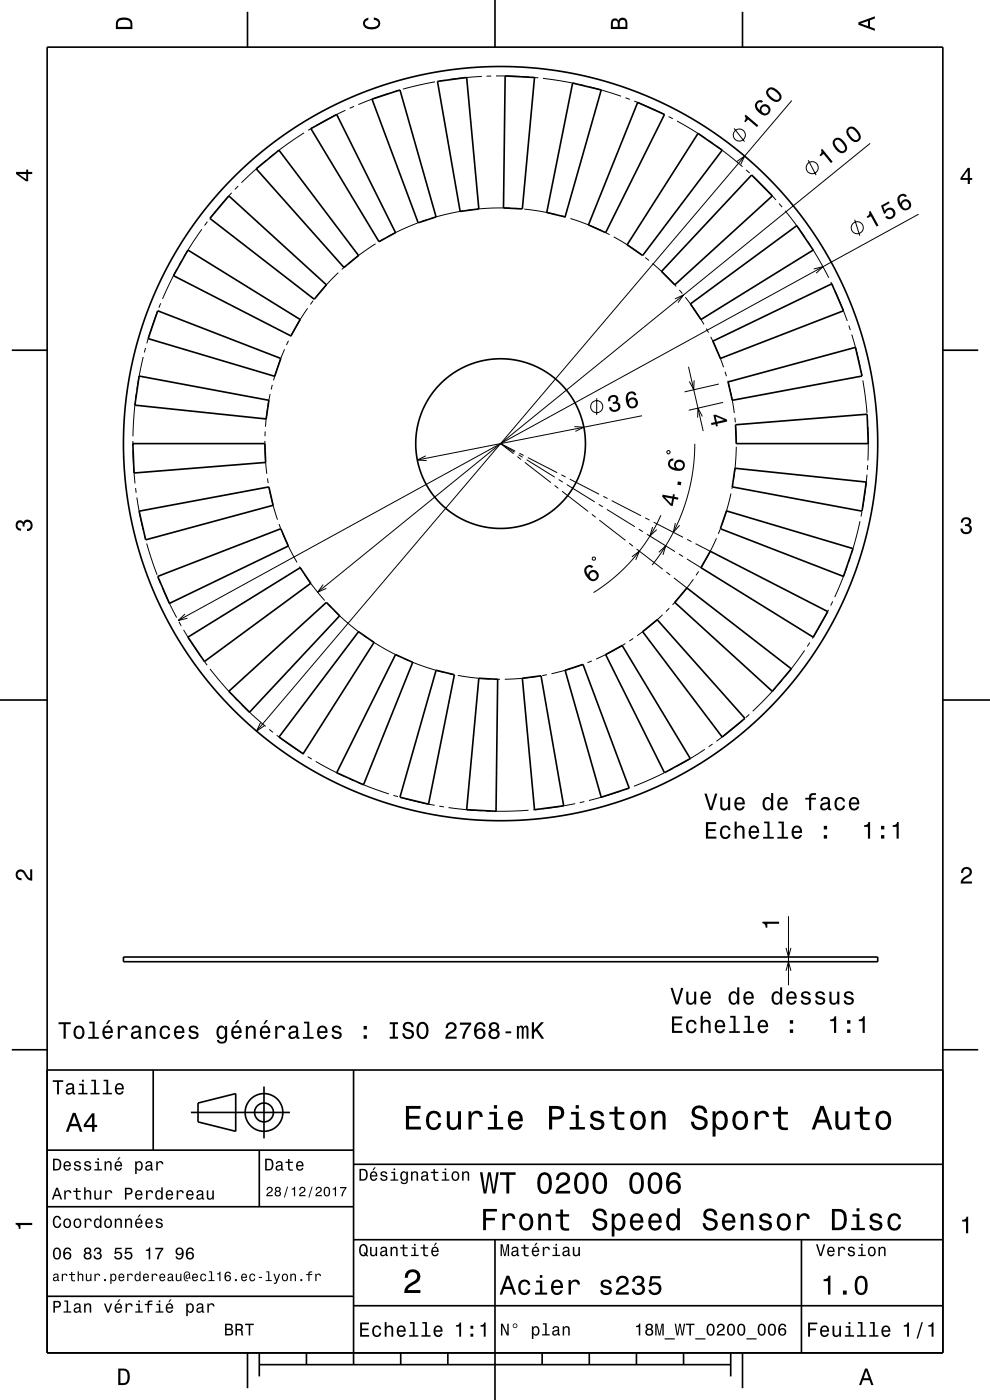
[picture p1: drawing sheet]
<svg xmlns="http://www.w3.org/2000/svg" width="210mm" height="297mm" viewBox="0 0 210 297" stroke-linecap="round" stroke-linejoin="round" font-family="sans-serif">
<g fill="none" stroke="#000" stroke-width=".21">
<path d="M82.6 19.8l-6.6 2.4M84.5 19.2l-1 .3M92.3 17.4l-6.8 1.5M94.3 17l-1 .2M102.2 16.2l-7 .7M104.2 16.1l-1 .1M105.2 16.1l7 .2M113.2 16.4l1 .1M115.2 16.6l6.9 1.1M123.1 18l.9 .2M125 18.4l6.7 2M50.5 39.5l-.7 .7"/>
<path d="M56.4 34.1l-5.2 4.7M58 32.8l-.8 .6M64.5 28.2l-5.7 4M66.2 27.1l-.9 .6M73.3 23.4l-6.2 3.2M75.1 22.6l-.9 .4M132.7 20.7l.9 .4M134.5 21.4l6.4 2.9M141.8 24.7l.9 .5M143.6 25.7l6 3.6M150.4 29.9l.8 .5M152 31l5.5 4.4"/>
<path d="M155.7 27.2l2.2 2.8M156.3 34.3l1.7-1.2-.9 1.8M158.3 36l.7 .7M159.7 37.4l4.9 5M168 21.3l-113.6 133.8M171.5 34l1.6 3.2M184.6 30.4l-117.2 95.2M37.5 57.1l-3 6.3M38.5 55.4l-.5 .8M42.8 48.6l-3.8 5.9M44 47l-.6 .8M49.1 40.9l-4.5 5.3"/>
<path d="M71.8 57.8l-2.7 2.7-2.1 2.5M73.2 56.5l-.7 .7M79.7 51.7l-2.9 2-2.8 2.1M81.4 50.7l-.9 .5M88.6 47.3l-3.5 1.4-2.8 1.5M90.5 46.6l-1 .4M98.3 44.7l-3.7 .8-3.2 .8M100.2 44.5l-1 .1M108.2 44.2l-3.7-.1-3.3 .3M109.2 44.2l1 .1M111.2 44.4l3.7 .5 3.2 .7M119.1 45.8l.9 .3"/>
<path d="M121 46.4l3.3 1.1 3.2 1.4M128.4 49.3l.9 .5M130.2 50.2l3 1.8 2.9 2M136.9 54.6l.8 .7M138.4 55.9l3 2.7 2 2.2M165.3 43.2l.6 .7M166.5 44.7l4.2 5.6M171.3 51.1l.5 .9M172.4 52.8l3.4 6.1M172.6 57.1l2-.5-1.5 1.4M176.2 59.8l.5 .9M181.3 46.6l1.1 3.4"/>
<path d="M194.9 45.4l-157.1 86.2M30.4 75.7l-1.4 6.9M30.9 73.8l-.3 1M33.4 66.2l-2.3 6.6M34.1 64.3l-.4 1M60.4 74.1l-1.2 3-1.2 3.6M61.2 72.3l-.4 .9M65.2 65.4l-1.9 2.9-1.7 3.1M66.4 63.8l-.6 .8M143.2 63.4l1.8-.8-1.2 1.6M144.1 61.5l.6 .8M145.4 63.1l2.1 2.8 1.8 2.9"/>
<path d="M146 77.8l3.2 13.7M149.8 69.7l.5 .9M150.8 71.5l1.5 3.4 1.2 3M153.8 78.9l.3 .9M177.1 61.6l2.6 6.5M180.1 69.1l.3 .9M180.7 71l1.7 6.7M182.7 78.7l.1 1M28.2 93.6v1M28.2 95.6l.4 6.9M28.7 85.6l-.5 7M28.9 83.6l-.1 1"/>
<path d="M56.2 93.5l.1 3.8 .3 3.2M56.3 91.5l-.1 1M57.3 83.6l-.6 3.5-.4 3.4M57.8 81.7l-.3 .9M90.3 96.7l-1.8 .9 2 .1M106.2 94.1l3.1 1.6M106.2 94.1l3 1.9M106.2 94.1l2.8 2.2M109.7 96.9l.8 .6M110 96.5l.9 .5M110.2 96.2l.9 .4M111.3 98.1l5.6 4.3"/>
<path d="M111.7 97.5l6 3.7M112 97.1l6.2 3.2M121.8 90.5l2 .1-1.7 .9M126.6 84.5v3.6M136.2 88.2l-47.7 9.4M141.5 95.8l.3-.2h.2l.2 .3-.1 .2-.2 .2h-.3l-.2-.3zM147.2 80.7v2l-1-1.8M147.4 94.2l-.2 3.5-.4 3.5-.9 3.9-.9 2.8-1.3 3.3-1.5 2.9-1.8 3-2.1 2.8M149 88.4l-.9-1.8-.1 2M152.5 81.5l-7.3 1.6M153.4 85.4l-7.3 1.6M154.4 80.8l.8 3.4 .6 3.4"/>
<path d="M155.9 88.6l.1 1M156.1 90.6l.1 3.6M156.2 94.8l-.2 3.2-.4 3.7M183 80.7l.9 6.9M184 88.6l.1 1M184.1 98.7l-.1 1M184.1 90.6v7.1M28.8 103.5l.1 1M29 105.5l1.4 6.9M30.6 113.4l.3 .9M31.1 115.3l2.2 6.6M56.7 101.5l.2 1"/>
<path d="M57.1 103.5l.7 3.4 1.1 3.3M59.2 111.2l.3 .9M59.9 113l1.6 3.5 1.5 2.8M117.6 103l.8 .6M118.5 101.7l.9 .6M119.1 100.7l.9 .5M119.2 104.2l5.6 4.3M120.2 102.8l6 3.7M120.9 101.6l6.2 3.2M125.6 109.1l.7 .6M125.7 118.3l.5-.1 .1 .5-.5 .1zM127 107l.9 .5"/>
<path d="M127.1 110.3l5.6 4.3M128 105.3l.9 .5M128.7 108.1l6 3.6M129.8 106.2l6.2 3.2M133.5 115.2l.7 .7M134 118.1l1.6-1.2-.7 1.9M135 116.5l5.6 4.2M135.5 112.3l.9 .5M136.9 109.9l.9 .4M137.2 113.3l6 3.7M138.4 111.8l-.5 1.9 1.4-1.4M138.7 110.8l6.2 3.2"/>
<path d="M139.8 117.2l1.4-1.4-.6 1.9M140.2 109.3l-2.7 4.9-3.3 4.4-2 2.2-2.1 1.8-4.2 3.1M143.3 111l-.5 1.9 1.4-1.5M144 117.5l.9 .6M145.7 118.6l3 1.8M145.8 114.4l.9 .5M147.5 115.3l3.2 1.6M152 114.2l-1.7 3.4-1.6 2.8M152.7 112.3l-.3 1M155.1 104.7l-1 3.6-1 3.1M155.4 102.7l-.1 1M180.3 118.3l-.3 .9"/>
<path d="M182.4 110.6l-1.8 6.7M182.8 108.6l-.2 1M183.9 100.7l-.9 6.9M33.7 122.9l.4 .9M34.4 124.7l3.1 6.3M38 131.9l.4 .9M38.9 133.6l3.9 5.9M39.3 130.3l-1.5 1.3 1.9-.4M63.5 120.2l.5 .8M64.6 121.9l2 2.8 2.3 2.7M68.6 124l-1.2 1.6 1.8-.8M69.5 128.1l.7 .8"/>
<path d="M70.9 129.6l2.8 2.5 2.5 2M77 134.7l.9 .6M78.7 135.9l3.2 1.9 2.9 1.5M85.7 139.7l.9 .4M132.6 136.5l-3 1.8-3.1 1.5M134.3 135.4l-.8 .6M140.5 130.4l-2.4 2.2-3 2.3M141.4 121.4l.8 .6M142 129l-.7 .7M142.9 122.6l2.8 2.1M147.1 122.9l-2 2.6-2.4 2.8M148.2 121.2l-.6 .9"/>
<path d="M170.7 138l-4.2 5.6M171.8 136.3l-.6 .8M175.8 129.4l-3.5 6.1M176.6 127.6l-.4 .9M179.7 120.2l-2.6 6.5M43.3 140.3l.6 .8M44.6 141.9l4.5 5.3M49.8 148l.7 .7M51.2 149.4l5.1 4.7M55.3 153.3l-.9 1.8 1.7-1.1M57.1 154.7l.8 .7M58.7 156l5.7 4"/>
<path d="M87.5 140.5l3.1 1.1 3.6 1M95.2 142.9l.9 .2M97.1 143.3l3.5 .5 3.5 .3M105.1 144.1h1M114 143.5l-3.2 .4-3.7 .2M116 143.1l-1 .2M123.7 140.9l-3.1 1.1-3.6 .9M125.5 140.2l-.9 .4M149.5 159l-6 3.6M151.2 157.8l-.9 .6M157.4 152.9l-5.4 4.4M158.9 151.6l-.7 .6"/>
<path d="M164.5 145.9l-4.8 5M165.9 144.3l-.7 .8M65.3 160.5l.8 .5M67 161.5l6.2 3.3M74.1 165.2l.9 .4M75.9 166l6.6 2.4M83.5 168.7l.9 .3M85.4 169.3l6.8 1.5M93.2 171l1 .2M95.2 171.3l6.9 .7M103.1 172l1 .1M112.1 171.9l-7 .2"/>
<path d="M114.1 171.7l-1 .1M122 170.5l-6.9 1.1M124 170.1l-1 .2M131.6 167.8l-6.7 2M133.5 167.2l-.9 .3M140.9 164l-6.4 2.8M142.6 163.1l-.8 .4M167.3 194.4v14.6M166.7 206l.6-2 .5 2M166.7 201.1l.6 1.9 .5-1.9"/>
<circle cx="156.8" cy="28.6" r="1.28"/>
<circle cx="172.3" cy="35.6" r="1.28"/>
<circle cx="181.8" cy="48.3" r="1.28"/>
<circle cx="126.6" cy="86.3" r="1.28"/>
</g>
<g fill="none" stroke="#000" stroke-width=".35">
<path d="M10 10h190v277h-190zM52.5 2.5v7.5M92.8 17.3l6.2-.9 2.6 27.9-4 .5zM105 0v10M107.2 16.1l6.2 .3-2.6 27.9-4-.2zM121.5 17.6l6 1.5-7.6 26.9-3.9-.9zM157.5 2.5v7.5M54.4 35.8l4.8-3.9 16.9 22.3-3.1 2.5zM65.9 27.3l5.5-3 12.5 25.1-3.5 1.9zM78.9 21l5.9-1.9 7.7 26.9-3.8 1.3zM135.3 21.7l5.7 2.6-12.5 25.1-3.7-1.7zM148.1 28.3l5.1 3.6-16.9 22.3-3.3-2.3z"/>
<path d="M159.4 37.1l4.4 4.5-20.7 18.8-2.8-2.8zM39.9 53l23.8 14.8-2 3.5-24.9-12.8zM48.5 41.6l20.7 18.8-2.5 3.1-22.2-17.2zM2.5 74.3h7.5M29.5 79.8l27.5 5.1-.5 4-27.9-2.9zM33.5 65.9l26.1 10.1-1.3 3.8-26.9-8zM146.5 64.5l22.5-16.6 3.5 5.1-23.8 14.8zM151.2 72.4l25.2-12.2 2.5 5.7-26.1 10.1zM200 74.3h7.5M28.2 94.1h28l.1 4-27.9 2.2zM154.4 81l27.1-7.3 1.4 6.1-27.6 5.1zM155.9 99.3l27.9 3-.9 6.1-27.6-5.1z"/>
<path d="M156 90.1l27.9-2.2 .3 6.2h-28zM29.5 108.4l27.5-5.1 .9 3.9-27 7.3zM150.7 116.9l24.9 12.8-3.1 5.5-23.8-14.8zM154.1 108.4l26.8 8-2 5.9-26.1-10.1zM33.5 122.3l26.1-10.1 1.6 3.6-25.3 12.2zM39.9 135.2l23.8-14.8 2.2 3.3-22.5 16.6zM76.1 134l3.2 2.3-15 23.6-5.1-3.5zM83.9 138.9l3.6 1.6-10.4 26-5.7-2.6zM128.5 138.9l3.5-2 14.4 24-5.4 3zM136.3 134l3.1-2.5 18.6 20.9-4.8 4zM145.7 124.7l22.1 17.2-4 4.8-20.7-18.9zM0 148.5h10"/>
<path d="M48.5 146.7l20.7-18.9 2.8 2.8-19.1 20.5zM92.5 142.2l3.9 .9-5.5 27.5-6.1-1.5zM101.6 143.9l4 .2-.4 28-6.2-.3zM110.8 143.9l4-.5 4.8 27.6-6.2 .8zM119.9 142.2l3.8-1.2 9.8 26.2-6 1.9zM200 148.5h10M26.2 203h160v1h-160zM2.5 222.7h7.5M10 227h190M32.5 227v17M40.5 236h21M42 234l8-2v8l-8-2z"/>
<path d="M56 230.5v11M75 227v62.5M200 222.7h7.5M10 244h65M10 256h65M55 244v12M75 247h125M10 275h65M75 277h125M75 263h125M105 263v34M170 263v24"/>
<path d="M52.5 287v7.5M55 289.5h100M55 287v5M65 287v2.5M85 287v2.5M95 287v2.5M115 287v2.5M125 287v2.5M135 287v2.5M145 287v2.5M155 287v5M157.5 287v7.5"/>
<circle cx="106.2" cy="94.1" r="18"/>
<circle cx="106.2" cy="94.1" r="80"/>
<circle cx="56" cy="236" r="2"/>
<circle cx="56" cy="236" r="4"/>
</g>
<g fill="#000">
<path d="M25 4a2.2 2.2 0 0 0-.4 2.2h3.5v-1.2a1.42 1.42 0 0 0-1.8-1.3zM25.3 4.4a2.13 2.13 0 0 1 2.3 .3l.1 1h-2.7l.1-1z" fill-rule="evenodd"/>
<path d="M77.3 4.2l.8-.4v.4a.7 .7 0 0 0-.7 .5 .7 .7 0 0 0 .4 .8 1.7 1.7 0 0 0 2.5-.5 .9 .9 0 0 0-1-.8v-.5a1.24 1.24 0 0 1 1.4 1.1 1.24 1.24 0 0 1-1.1 1.4 2.22 2.22 0 0 1-2.5-.7l-.1-.5z" fill-rule="evenodd"/>
<path d="M129.8 4.2l-.2 .7v1.3h3.5v-1.4a.98 .98 0 0 0-.8-1 .98 .98 0 0 0-1.1 .6 .83 .83 0 0 0-1.4-.2zM130.1 4.5a.54 .54 0 0 1 .7-.1 .54 .54 0 0 1 .2 .6v.7h-1zM131.6 4.4a.62 .62 0 0 1 .7-.1 .62 .62 0 0 1 .4 .6v.8h-1.2z" fill-rule="evenodd"/>
<path d="M182.1 4.7v.6l3.5 1.2v-.4l-1-.4v-1.4l1-.4v-.4zM182.6 5l1.5-.5v1z" fill-rule="evenodd"/>
<path d="M3.4 36.5v.4l2.1 1.6h.5v-1.6h.8v-.4h-.8v-.5h-.4v.5zM4 36.9h1.6v1.1z" fill-rule="evenodd"/>
<path d="M158.2 24.3l-.3 .3a.77 .77 0 0 1 0 1.1l.2 .3 .6-.7 1.9 1.7 .3-.4zM160.4 21.7a1.58 1.58 0 0 0 .7 2.3 1.26 1.26 0 0 0 1.8 .3 1.26 1.26 0 0 0 .1-1.9 1.11 1.11 0 0 0-1.3-.2 1.11 1.11 0 0 0-.5 1.2 1.02 1.02 0 0 1-.5-1.5 .58 .58 0 0 1 .9-.1l.3-.3a.99 .99 0 0 0-1.5 .2zM161.5 23.4a.75 .75 0 0 1 1.5 0 .75 .75 0 0 1-1.5 0zM162.8 18.9a1.42 1.42 0 0 0 .6 2.1 1.41 1.41 0 0 0 2.1 .3 1.42 1.42 0 0 0-.6-2.1 1.51 1.51 0 0 0-2.1-.3zM163.1 19.2l.3-.2a2.38 2.38 0 0 1 2 1.7l-.5 .5a2.37 2.37 0 0 1-2-1.7z" fill-rule="evenodd"/>
<path d="M174.1 31.8a.77 .77 0 0 1-.3 1.1l.3 .3 .6-.5 1.6 1.9 .3-.3-2.2-2.7zM177 29.4a1.43 1.43 0 0 0 .2 2.2 1.41 1.41 0 0 0 2.1 .7 1.42 1.42 0 0 0-.2-2.2 1.51 1.51 0 0 0-2.1-.7zM177.3 29.8l.3-.2a2.37 2.37 0 0 1 1.6 2.1l-.5 .4a2.38 2.38 0 0 1-1.6-2zM179.9 27.1a1.43 1.43 0 0 0 .2 2.2 1.41 1.41 0 0 0 2.1 .6 1.42 1.42 0 0 0-.2-2.2 1.5 1.5 0 0 0-2.1-.6zM180.2 27.4l.3-.1a2.37 2.37 0 0 1 1.6 2l-.5 .4a2.37 2.37 0 0 1-1.6-2z" fill-rule="evenodd"/>
<path d="M205.3 35.6l-1.6 2.1v.5h1.6v.8h.4v-.8h.5v-.4h-.5v-2.2zM205.3 36.2v1.6h-1.1z" fill-rule="evenodd"/>
<path d="M184.3 44.9a.77 .77 0 0 1-.4 1.1l.1 .3 .7-.4 1.2 2.2 .4-.3-1.7-3.1zM186.9 43.6l.6 1.8 .4-.2a.79 .79 0 0 1 .9-.7 .79 .79 0 0 1 .6 1 .79 .79 0 0 1-1 .5l-.2-.2-.4 .2a1.21 1.21 0 0 0 1.8 .2 1.21 1.21 0 0 0-.1-1.8 1.21 1.21 0 0 0-1.8 .3l-.3-.9 1.3-.7-.2-.4zM190.7 41.5a2.12 2.12 0 0 0 1.4 3.2 1.16 1.16 0 0 0 1.2-1.1 1.16 1.16 0 0 0-.9-1.2 1.16 1.16 0 0 0-1.3 .7 1.02 1.02 0 0 1 .1-1.5 .58 .58 0 0 1 .8 .2l.4-.2a1.03 1.03 0 0 0-1.7-.1zM191.3 43.5a.75 .75 0 0 1 1.5 0 .75 .75 0 0 1-1.5 0z" fill-rule="evenodd"/>
<path d="M129.2 84.3l-.2 .9 .5-.1a.62 .62 0 0 1 .1-.8 .62 .62 0 0 1 .9 .1 .62 .62 0 0 1-.1 .8l-.4 .1v.4a.72 .72 0 0 1 1 .3 .72 .72 0 0 1-.3 1 .72 .72 0 0 1-.9-.4l-.2-.3-.4 .1a1.18 1.18 0 0 0 1.7 .9 1.18 1.18 0 0 0 .2-1.9l-.2-.1a.9 .9 0 0 0 .1-1.2 .9 .9 0 0 0-1.1-.3zM133.2 83.3a2.23 2.23 0 0 0 .6 3.3 1.16 1.16 0 0 0 1.5-.6 1.16 1.16 0 0 0-.5-1.5 1.16 1.16 0 0 0-1.5 .4 1.02 1.02 0 0 1 .5-1.4 .59 .59 0 0 1 .7 .4l.5-.1a1.1 1.1 0 0 0-1.8-.5zM133.4 85.5a.75 .75 0 0 1 1.5 0 .75 .75 0 0 1-1.5 0z" fill-rule="evenodd"/>
<path d="M151.3 88l.4 1.5-.9 .2 .1 .5 .9-.2 .1 .5 .4-.1-.1-.5 2.1-.5-.1-.4-2.4-1zM151.8 88.4l1.8 .7-1.5 .4z" fill-rule="evenodd"/>
<path d="M3.6 110.6a.86 .86 0 0 1 1.4 .2 1.06 1.06 0 0 1 1.2-.5 1.06 1.06 0 0 1 .7 1.2 1.1 1.1 0 0 1-1.2 1.2v-.5a.71 .71 0 0 0 .8-1 .71 .71 0 0 0-1.3-.1v.6h-.4a.61 .61 0 0 0-.3-.8 .61 .61 0 0 0-.8 .3 .61 .61 0 0 0 .2 .8l.6 .1v.5a1.15 1.15 0 0 1-1.2-.7 1.15 1.15 0 0 1 .3-1.3z" fill-rule="evenodd"/>
<path d="M140.5 104.9v.5l1.8 1.9 .4 .1 .3-1.6 .8 .2 .1-.4-.8-.2 .1-.5-.4-.1-.1 .5zM141 105.5l1.6 .3-.2 1.1zM143.8 102.1l-.1 .7 .7 .2 .1-.7zM142.1 97.5a1.33 1.33 0 0 0-.3 1.4 1.33 1.33 0 0 0 1.2 .8 1.62 1.62 0 0 0 2.3-.8 1.15 1.15 0 0 0-1.4-1.4 1.15 1.15 0 0 0-.7 1.8 1.02 1.02 0 0 1-1.1-1 .58 .58 0 0 1 .7-.6l.1-.4zM143.4 98.7a.75 .75 0 0 1 1.5 0 .75 .75 0 0 1-1.5 0z" fill-rule="evenodd"/>
<path d="M204.1 110a1.08 1.08 0 0 1 1.4-.2 1.08 1.08 0 0 1 .4 1.3l-.3 .3a1.06 1.06 0 0 1 .5 1.2 1.06 1.06 0 0 1-1.2 .7 1.1 1.1 0 0 1-1.2-1.2h.5a.71 .71 0 0 0 1 .8 .71 .71 0 0 0 .1-1.3h-.6v-.4a.61 .61 0 0 0 .8-.3 .61 .61 0 0 0-.2-.8 .61 .61 0 0 0-.9 .2l-.1 .6h-.5z" fill-rule="evenodd"/>
<path d="M124.2 120.3a2.12 2.12 0 0 0 1.8 3 1.16 1.16 0 0 0 1-1.2 1.16 1.16 0 0 0-1-1.1 1.16 1.16 0 0 0-1.3 1 1.03 1.03 0 0 1-.1-1.6 .58 .58 0 0 1 .9 .1l.4-.3a1.03 1.03 0 0 0-1.7 .1zM125.1 122.2a.74 .74 0 0 1 1.4 0 .74 .74 0 0 1-1.4 0z" fill-rule="evenodd"/>
<path d="M149.7 174.4v3.5h2.3v-.4h-1.8v-1.2h1.6v-.4h-1.6v-1.1h1.7v-.4zM153 175.5a1.53 1.53 0 0 0 .9 2.5 1.06 1.06 0 0 0 1.1-1.1h-.5a.67 .67 0 0 1-.6 .7 .67 .67 0 0 1-.7-.6 1.11 1.11 0 0 1 .7-1.5 .6 .6 0 0 1 .6 .6h.5a1.09 1.09 0 0 0-.8-1 1.09 1.09 0 0 0-1.2 .4zM155.8 174.3v3.6h.5v-1.6a.63 .63 0 0 1 .5-.8 .63 .63 0 0 1 .7 .7v1.7h.4v-1.8a.88 .88 0 0 0-.6-.9 .88 .88 0 0 0-1 .4v-1.3zM159.1 175.5a1.54 1.54 0 0 0 .8 2.5 1.06 1.06 0 0 0 1.1-.9h-.5l-.2 .4-.3 .1a.76 .76 0 0 1-.7-.9h1.7a1.17 1.17 0 0 0-.5-1.4 1.17 1.17 0 0 0-1.4 .2zM159.4 175.7a.66 .66 0 0 1 .8-.1 .66 .66 0 0 1 .4 .7h-1.3zM162.1 174.3v.4h.7v2.8h-.9v.4h2.2v-.4h-.9v-3.2zM165.1 174.3v.4h.7v2.8h-.9v.4h2.3v-.4h-.9v-3.2zM168.2 175.5a1.54 1.54 0 0 0 .8 2.5 1.06 1.06 0 0 0 1.1-.9h-.4l-.3 .4-.3 .1a.76 .76 0 0 1-.7-.9h1.7a1.16 1.16 0 0 0-.4-1.4 1.16 1.16 0 0 0-1.5 .2zM168.6 175.7a.66 .66 0 0 1 .8-.1 .66 .66 0 0 1 .3 .7h-1.3zM174.7 177.2v.7h.7v-.7zM174.7 175.2v.8h.7v-.8z" fill-rule="evenodd"/>
<path d="M149.4 168.4l1.2 3.5h.5l1.1-3.5h-.5l-.9 2.9-.9-2.9zM152.8 169.2v1.7a.89 .89 0 0 0 .6 1 .89 .89 0 0 0 1.1-.5v.5h.4v-2.7h-.5v1.5a.65 .65 0 0 1-.3 .8 .65 .65 0 0 1-.9-.3v-2zM156.1 169.4a1.54 1.54 0 0 0 .8 2.6 1.07 1.07 0 0 0 1-.9h-.4l-.2 .3-.4 .2a.76 .76 0 0 1-.7-1h1.8a1.16 1.16 0 0 0-.5-1.3 1.16 1.16 0 0 0-1.4 .1zM156.4 169.7a.66 .66 0 0 1 .8-.2 .66 .66 0 0 1 .3 .8h-1.3zM162 169.4a1.57 1.57 0 0 0 .8 2.6l.4-.2 .4-.4v.5h.4v-3.7h-.4v1.4a.89 .89 0 0 0-1.6-.2zM162.4 169.7a.62 .62 0 0 1 .7-.2 .62 .62 0 0 1 .4 .6 1.12 1.12 0 0 1-.6 1.5 1.19 1.19 0 0 1-.5-1.9zM165.2 169.4a1.55 1.55 0 0 0 .8 2.6 1.07 1.07 0 0 0 1.1-.9h-.5l-.2 .3-.4 .2a.76 .76 0 0 1-.7-1h1.8a1.17 1.17 0 0 0-.5-1.3 1.17 1.17 0 0 0-1.4 .1zM165.5 169.7a.66 .66 0 0 1 .8-.2 .66 .66 0 0 1 .3 .8h-1.3zM170.8 169.2v.4h.8v2.3h.5v-2.3h1v-.4h-1a.5 .5 0 0 1 .6-.6l.4 .1v-.4a1.04 1.04 0 0 0-1.5 .7v.2zM174.3 169.3l-.2 .6h.4a.55 .55 0 0 1 .6-.5 .55 .55 0 0 1 .4 .8h-.2a1 1 0 0 0-1 .2 1 1 0 0 0-.3 1.1 .93 .93 0 0 0 1.7 0l.1 .3 .5 .1v-.4h-.2v-1.6a1.02 1.02 0 0 0-.7-.8 1.02 1.02 0 0 0-1.1 .2zM174.5 170.8l1.1-.3a.77 .77 0 0 1-.2 .9 .77 .77 0 0 1-.9 0zM177.3 169.4a1.53 1.53 0 0 0 .8 2.6 1.07 1.07 0 0 0 1.2-1.1h-.5a.67 .67 0 0 1-.6 .7 .67 .67 0 0 1-.7-.6 1.11 1.11 0 0 1 .7-1.6 .59 .59 0 0 1 .6 .7h.4a1.09 1.09 0 0 0-.7-1 1.09 1.09 0 0 0-1.2 .3zM180.4 169.4a1.55 1.55 0 0 0 .7 2.6 1.07 1.07 0 0 0 1.1-.9h-.4l-.2 .3-.4 .2a.76 .76 0 0 1-.7-1h1.8a1.17 1.17 0 0 0-.5-1.3 1.17 1.17 0 0 0-1.4 .1zM180.7 169.7a.66 .66 0 0 1 .8-.2 .66 .66 0 0 1 .3 .8h-1.3z" fill-rule="evenodd"/>
<path d="M183.3 175.1v.3h.8v2.5h.5v-3.5h-.4a.77 .77 0 0 1-.9 .7zM186.9 177.2v.7h.7v-.7zM186.9 175.2v.8h.7v-.8zM189.4 175.1v.3h.8v2.5h.4v-3.5h-.3a.77 .77 0 0 1-.9 .7z" fill-rule="evenodd"/>
<path d="M3.6 184.7a1.22 1.22 0 0 1 2 .8l.4 .5 .4 .3v-1.9h.4v2.4a1.8 1.8 0 0 1-1.7-1.4 .71 .71 0 0 0-.9-.5 .71 .71 0 0 0-.5 .9 .71 .71 0 0 0 .9 .5v.4a1.19 1.19 0 0 1-1.2-.6 1.19 1.19 0 0 1 .2-1.4z" fill-rule="evenodd"/>
<path d="M161.7 195.5h3.6v.5h-2.5v.8h-.4a.78 .78 0 0 0-.7-.9z" fill-rule="evenodd"/>
<path d="M204.2 184.2a1.18 1.18 0 0 1 1.9 .3 1.18 1.18 0 0 1-1 1.7l-.5 .4-.3 .4h1.9v.4h-2.4a1.81 1.81 0 0 1 1.4-1.7 .71 .71 0 0 0 .5-.9 .71 .71 0 0 0-.9-.5 .71 .71 0 0 0-.5 .9h-.5z" fill-rule="evenodd"/>
<path d="M142.5 215.6v3.5h2.3v-.4h-1.8v-1.2h1.6v-.4h-1.6v-1.1h1.7v-.4zM145.8 216.7a1.53 1.53 0 0 0 .9 2.5 1.06 1.06 0 0 0 1.1-1h-.5a.67 .67 0 0 1-.6 .6 .67 .67 0 0 1-.7-.6 1.11 1.11 0 0 1 .7-1.5 .59 .59 0 0 1 .6 .6h.5a1.09 1.09 0 0 0-.8-.9 1.09 1.09 0 0 0-1.2 .3zM148.6 215.5v3.6h.5v-1.5a.63 .63 0 0 1 .5-.9 .63 .63 0 0 1 .7 .7v1.7h.4v-1.8a.88 .88 0 0 0-.6-.9 .88 .88 0 0 0-1 .4v-1.3zM151.9 216.7a1.54 1.54 0 0 0 .8 2.5 1.07 1.07 0 0 0 1.1-.9h-.5l-.2 .4-.3 .1a.76 .76 0 0 1-.7-.9h1.7a1.17 1.17 0 0 0-.5-1.4 1.17 1.17 0 0 0-1.4 .2zM152.2 216.9a.66 .66 0 0 1 .8-.1 .66 .66 0 0 1 .4 .7h-1.3zM154.9 215.5v.4h.7v2.9h-.9v.3h2.2v-.3h-.9v-3.3zM157.9 215.5v.4h.7v2.9h-.9v.3h2.3v-.3h-.9v-3.3zM161 216.7a1.54 1.54 0 0 0 .8 2.5 1.07 1.07 0 0 0 1.1-.9h-.4l-.3 .4-.3 .1a.76 .76 0 0 1-.7-.9h1.7a1.17 1.17 0 0 0-.4-1.4 1.17 1.17 0 0 0-1.5 .2zM161.4 216.9a.66 .66 0 0 1 .8-.1 .66 .66 0 0 1 .3 .7h-1.3zM167.5 218.4v.7h.7v-.7zM167.5 216.4v.8h.7v-.8z" fill-rule="evenodd"/>
<path d="M142.2 209.6l1.2 3.5h.5l1.1-3.5h-.5l-.9 3-.9-3zM145.6 210.4v1.7a.89 .89 0 0 0 .6 1 .89 .89 0 0 0 1.1-.4v.4h.4v-2.7h-.5v1.5a.65 .65 0 0 1-.3 .8 .65 .65 0 0 1-.9-.3v-2zM148.9 210.7a1.54 1.54 0 0 0 .8 2.5 1.06 1.06 0 0 0 1-.9h-.4l-.2 .4-.4 .1a.76 .76 0 0 1-.7-.9h1.8a1.16 1.16 0 0 0-.5-1.4 1.16 1.16 0 0 0-1.4 .2zM149.2 210.9a.66 .66 0 0 1 .8-.2 .66 .66 0 0 1 .3 .8h-1.3zM154.8 210.7a1.57 1.57 0 0 0 .8 2.5l.4-.2 .4-.3v.4h.4v-3.6h-.4v1.3a.89 .89 0 0 0-1.6-.1zM155.2 210.9a.62 .62 0 0 1 .7-.2 .62 .62 0 0 1 .4 .6 1.12 1.12 0 0 1-.6 1.5 1.19 1.19 0 0 1-.5-1.9zM158 210.7a1.54 1.54 0 0 0 .8 2.5 1.06 1.06 0 0 0 1.1-.9h-.5l-.2 .4-.4 .1a.76 .76 0 0 1-.7-.9h1.8a1.17 1.17 0 0 0-.5-1.4 1.17 1.17 0 0 0-1.4 .2zM158.3 210.9a.66 .66 0 0 1 .8-.2 .66 .66 0 0 1 .3 .8h-1.3zM163.9 210.7a1.57 1.57 0 0 0 .8 2.5l.4-.2 .4-.3v.4h.4v-3.6h-.4v1.3a.89 .89 0 0 0-1.6-.1zM164.3 210.9a.62 .62 0 0 1 .7-.2 .62 .62 0 0 1 .4 .6 1.12 1.12 0 0 1-.6 1.5 1.19 1.19 0 0 1-.5-1.9zM167.1 210.7a1.54 1.54 0 0 0 .8 2.5 1.06 1.06 0 0 0 1.1-.9h-.5l-.2 .4-.4 .1a.76 .76 0 0 1-.7-.9h1.8a1.17 1.17 0 0 0-.5-1.4 1.17 1.17 0 0 0-1.4 .2zM167.4 210.9a.66 .66 0 0 1 .8-.2 .66 .66 0 0 1 .4 .8h-1.4zM170.2 210.5a.75 .75 0 0 0-.2 .8 .75 .75 0 0 0 .7 .5l.8 .4a.63 .63 0 0 1-.6 .6 .63 .63 0 0 1-.6-.6h-.4a1.1 1.1 0 0 0 1 1 1.1 1.1 0 0 0 1.1-.9 .78 .78 0 0 0-.8-.8l-.7-.2a.53 .53 0 0 1 .4-.7 .53 .53 0 0 1 .6 .5h.4a1.03 1.03 0 0 0-.7-.9 1.03 1.03 0 0 0-1 .3zM173.2 210.5a.75 .75 0 0 0-.2 .8 .75 .75 0 0 0 .7 .5l.9 .4a.63 .63 0 0 1-.6 .6 .63 .63 0 0 1-.7-.6h-.4a1.07 1.07 0 0 0 1.2 1 1.07 1.07 0 0 0 .9-1.2l-.4-.4-1.1-.3a.54 .54 0 0 1 .4-.7 .54 .54 0 0 1 .6 .5h.5a1.03 1.03 0 0 0-.7-.9 1.03 1.03 0 0 0-1.1 .3zM175.9 210.4v1.7a.89 .89 0 0 0 .7 1 .89 .89 0 0 0 1-.4v.4h.4v-2.7h-.4v1.5a.65 .65 0 0 1-.4 .8 .65 .65 0 0 1-.8-.3v-2zM179.3 210.5a.75 .75 0 0 0-.2 .8 .75 .75 0 0 0 .7 .5l.9 .4a.63 .63 0 0 1-.6 .6 .63 .63 0 0 1-.7-.6h-.4a1.1 1.1 0 0 0 1 1 1.1 1.1 0 0 0 1.1-.9 .78 .78 0 0 0-.8-.8l-.7-.2a.54 .54 0 0 1 .4-.7 .54 .54 0 0 1 .6 .5h.4a1.03 1.03 0 0 0-.6-.9 1.03 1.03 0 0 0-1.1 .3z" fill-rule="evenodd"/>
<path d="M176.1 216.3v.3h.8v2.5h.5v-3.5h-.4a.77 .77 0 0 1-.9 .7zM179.7 218.4v.7h.7v-.7zM179.7 216.4v.8h.7v-.8zM182.2 216.3v.3h.8v2.5h.4v-3.5h-.3a.78 .78 0 0 1-.9 .7z" fill-rule="evenodd"/>
<path d="M11.2 229.2v.3h.9v2.7h.4v-2.7h.9v-.3zM14.3 230l-.3 .5h.4a.47 .47 0 0 1 .6-.4 .47 .47 0 0 1 .3 .6l-.2 .1a.84 .84 0 0 0-1 .2 .84 .84 0 0 0 0 1.1 .9 .9 0 0 0 1.3-.2l.1 .2 .5 .1v-.3l-.3-.1v-.1v-1.2a.87 .87 0 0 0-.6-.7 .87 .87 0 0 0-.8 .2zM14.4 231.3l.9-.3a.66 .66 0 0 1-.1 .7 .66 .66 0 0 1-.8 .1zM16.8 229.9v.3h.6v1.6h-.8v.4h2v-.4h-.8v-1.9zM17.4 229.1v.4h.4v-.4zM19.4 229.1v.3h.6v2.4h-.8v.4h1.9v-.4h-.7v-2.7zM22 229.1v.3h.6v2.4h-.8v.4h1.9v-.4h-.7v-2.7zM24.6 230.1a1.32 1.32 0 0 0 .7 2.1 .9 .9 0 0 0 .9-.7h-.3l-.2 .3-.4 .1a.65 .65 0 0 1-.5-.8h1.5a1 1 0 0 0-.4-1.2 1 1 0 0 0-1.3 .2zM24.9 230.3a.57 .57 0 0 1 .7-.1 .57 .57 0 0 1 .3 .6h-1.1z" fill-rule="evenodd"/>
<path d="M12.4 216.9v.4h1.1v3.1h.4v-3.1h1.1v-.4zM15.9 217.9a1.52 1.52 0 0 0 .9 2.6 1.48 1.48 0 0 0 1.1-1.5 1.48 1.48 0 0 0-1.1-1.4l-.5 .1zM16.2 218.2a.67 .67 0 0 1 .7-.2 .67 .67 0 0 1 .5 .5 1.11 1.11 0 0 1-.6 1.6 1.17 1.17 0 0 1-.6-1.9zM18.9 216.7v.4h.7v2.9h-.9v.4h2.3v-.4h-.9v-3.3zM23 216.4l-.5 .9h.3l.7-.9zM22 217.9a1.54 1.54 0 0 0 .8 2.6 1.06 1.06 0 0 0 1.1-.9h-.4l-.3 .3-.3 .2a.76 .76 0 0 1-.7-1h1.7a1.17 1.17 0 0 0-.4-1.3 1.17 1.17 0 0 0-1.5 .1zM22.4 218.2a.66 .66 0 0 1 .8-.2 .66 .66 0 0 1 .3 .8h-1.3zM25 217.6v2.8h.4v-1.6a.66 .66 0 0 1 .4-.8 .66 .66 0 0 1 .8 .3l.1 .2h.4a.89 .89 0 0 0-.7-.9 .89 .89 0 0 0-1 .5v-.5zM28.1 217.8l-.2 .6h.4a.55 .55 0 0 1 .7-.5 .55 .55 0 0 1 .3 .8h-.2a1 1 0 0 0-1 .2 1 1 0 0 0-.3 1.1 .93 .93 0 0 0 1.7 0l.1 .3 .5 .1v-.4h-.2v-1.6a1.02 1.02 0 0 0-.7-.8 1.02 1.02 0 0 0-1.1 .2zM28.3 219.3l1.1-.3a.77 .77 0 0 1-.2 .9 .77 .77 0 0 1-.9 0l-.1-.3zM30.9 217.6v2.8h.4v-1.6a.63 .63 0 0 1 .6-.9 .63 .63 0 0 1 .7 .8v1.7h.4v-1.8a.89 .89 0 0 0-.6-1 .89 .89 0 0 0-1.1 .5v-.5zM34.2 217.9a1.53 1.53 0 0 0 .8 2.6 1.06 1.06 0 0 0 1.1-1.1h-.4a.67 .67 0 0 1-.7 .7 .67 .67 0 0 1-.7-.6 1.11 1.11 0 0 1 .7-1.6 .59 .59 0 0 1 .7 .6h.4a1.09 1.09 0 0 0-.8-.9 1.09 1.09 0 0 0-1.1 .3zM37.2 217.9a1.54 1.54 0 0 0 .8 2.6 1.06 1.06 0 0 0 1.1-.9h-.5l-.2 .3-.4 .2a.76 .76 0 0 1-.6-1h1.7a1.17 1.17 0 0 0-.5-1.3 1.17 1.17 0 0 0-1.4 .1zM37.5 218.2a.66 .66 0 0 1 .8-.2 .66 .66 0 0 1 .4 .8h-1.3zM40.3 217.8a.75 .75 0 0 0-.2 .8 .75 .75 0 0 0 .7 .5l.9 .4a.63 .63 0 0 1-.6 .6 .63 .63 0 0 1-.7-.6h-.4a1.07 1.07 0 0 0 1.2 .9 1.07 1.07 0 0 0 .9-1.2l-.4-.3-1.1-.3a.53 .53 0 0 1 .4-.7 .53 .53 0 0 1 .6 .5h.5a1.03 1.03 0 0 0-.7-.9 1.03 1.03 0 0 0-1.1 .3zM46.2 217.9a1.57 1.57 0 0 0 .8 2.6l.4-.2 .4-.4a.73 .73 0 0 1-.4 1 .73 .73 0 0 1-.9-.3h-.5a1.1 1.1 0 0 0 1.3 .8 1.1 1.1 0 0 0 .9-1.2v-2.6h-.4v.5l-.4-.4a.89 .89 0 0 0-1.2 .2zM46.5 218.2a.63 .63 0 0 1 .7-.2 .63 .63 0 0 1 .5 .6 1.11 1.11 0 0 1-.7 1.5 1.2 1.2 0 0 1-.5-1.9zM50.3 216.4l-.5 .9h.3l.7-.9zM49.3 217.9a1.54 1.54 0 0 0 .8 2.6 1.05 1.05 0 0 0 1.1-.9h-.4l-.2 .3-.4 .2a.76 .76 0 0 1-.7-1h1.8a1.16 1.16 0 0 0-.5-1.3 1.16 1.16 0 0 0-1.5 .1zM49.7 218.2a.66 .66 0 0 1 .8-.2 .66 .66 0 0 1 .3 .8h-1.3zM52.1 217.6v2.8h.5v-1.6a.63 .63 0 0 1 .5-.9 .63 .63 0 0 1 .7 .8v1.7h.4v-1.8a.89 .89 0 0 0-.6-1 .89 .89 0 0 0-1 .5v-.5zM56.4 216.4l-.5 .9h.3l.7-.9zM55.4 217.9a1.54 1.54 0 0 0 .8 2.6 1.06 1.06 0 0 0 1.1-.9h-.4l-.3 .3-.3 .2a.76 .76 0 0 1-.7-1h1.7a1.16 1.16 0 0 0-.4-1.3 1.16 1.16 0 0 0-1.5 .1zM55.8 218.2a.66 .66 0 0 1 .8-.2 .66 .66 0 0 1 .3 .8h-1.3zM58.4 217.6v2.8h.4v-1.6a.66 .66 0 0 1 .4-.8 .66 .66 0 0 1 .8 .3v.2h.5a.89 .89 0 0 0-.7-.9 .89 .89 0 0 0-1 .5v-.5zM61.5 217.8l-.2 .6h.4a.55 .55 0 0 1 .6-.5 .55 .55 0 0 1 .4 .8h-.2a1 1 0 0 0-1 .2 1 1 0 0 0-.3 1.1 .94 .94 0 0 0 1.7 0l.1 .3 .5 .1v-.4h-.2v-1.6a1.02 1.02 0 0 0-1.8-.6zM61.7 219.3l1.1-.3a.77 .77 0 0 1-.2 .9 .77 .77 0 0 1-.9 0zM64.5 216.7v.4h.7v2.9h-.9v.4h2.2v-.4h-.9v-3.3zM67.6 217.9a1.54 1.54 0 0 0 .8 2.6 1.06 1.06 0 0 0 1-.9h-.4l-.2 .3-.4 .2a.76 .76 0 0 1-.7-1h1.8a1.17 1.17 0 0 0-.5-1.3 1.17 1.17 0 0 0-1.4 .1zM67.9 218.2a.66 .66 0 0 1 .8-.2 .66 .66 0 0 1 .3 .8h-1.3zM70.6 217.8a.75 .75 0 0 0-.2 .8 .75 .75 0 0 0 .7 .5l.9 .4a.63 .63 0 0 1-.6 .6 .63 .63 0 0 1-.6-.6h-.5a1.07 1.07 0 0 0 1.2 .9 1.07 1.07 0 0 0 .9-1.2l-.4-.3-1.1-.3a.53 .53 0 0 1 .5-.7 .53 .53 0 0 1 .6 .5h.4a1.03 1.03 0 0 0-.7-.9 1.03 1.03 0 0 0-1.1 .3zM77.1 219.6v.8h.7v-.8zM77.1 217.6v.8h.7v-.8zM82.7 216.9v.4h.6v2.6h-.6v.5h1.7v-.5h-.6v-2.6h.6v-.4zM85.7 217.1a.97 .97 0 0 0-.2 1 .97 .97 0 0 0 .9 .6 .77 .77 0 0 1 .9 1 .84 .84 0 0 1-.9 .3 .84 .84 0 0 1-.6-.8h-.5a1.21 1.21 0 0 0 1.5 1.3 1.21 1.21 0 0 0 .8-1.8l-.9-.3a.71 .71 0 0 1-.8-.7 .7 .7 0 0 1 .8-.5 .7 .7 0 0 1 .6 .7h.4a1.17 1.17 0 0 0-.7-1.1 1.17 1.17 0 0 0-1.3 .3zM88.7 217.2a2.52 2.52 0 0 0 .4 3.1 1.21 1.21 0 0 0 1.7-.9 1.94 1.94 0 0 0-.9-2.6l-.8 .1zM89.3 217.3l.3-.1a1.7 1.7 0 0 1 .3 2.7l-.3 .1a1.12 1.12 0 0 1-.8-1.4l.1-.6zM94.9 217.2l-.4 .9h.5a.7 .7 0 0 1 .5-.8 .7 .7 0 0 1 .9 .5 .7 .7 0 0 1-.5 .8 1.8 1.8 0 0 0-1.4 1.8h2.4v-.5h-1.9a2.22 2.22 0 0 1 1.4-1.1 1.13 1.13 0 0 0 .1-1.7 1.13 1.13 0 0 0-1.6 .1zM97.5 216.9v.5h2a5.2 5.2 0 0 0-1.5 3h.5a5.3 5.3 0 0 1 1.4-3.1v-.4zM101.1 217.1a2.39 2.39 0 0 0 .2 3.3 1.16 1.16 0 0 0 1.5-.4 1.16 1.16 0 0 0-.2-1.5 1.16 1.16 0 0 0-1.6 0 1.02 1.02 0 0 1 .9-1.3 .58 .58 0 0 1 .6 .6h.5a1.11 1.11 0 0 0-.8-.9 1.11 1.11 0 0 0-1.1 .2zM101 219.3a.75 .75 0 0 1 1.5 0 .75 .75 0 0 1-1.5 0zM104 217.1a.84 .84 0 0 0 .2 1.4 1.11 1.11 0 0 0-.5 1.5 1.11 1.11 0 0 0 1.6 .4 1.03 1.03 0 0 0 .7-.9 1.03 1.03 0 0 0-.6-1 .89 .89 0 0 0 .4-1.1 .89 .89 0 0 0-1-.6zM104.1 219.4a.71 .71 0 0 1 1.4 0 .71 .71 0 0 1-1.4 0zM104.2 217.8a.6 .6 0 0 1 1.2 0 .6 .6 0 0 1-1.2 0zM107.2 218.8v.4h1.2v-.4zM109.7 217.6v2.8h.4v-1.9l.2-.5h.2l.2 .2v2.2h.4v-2.1l.3-.4 .2 .2 .1 .4v1.9h.4v-1.9a.7 .7 0 0 0-.5-.9l-.6 .3-.2-.2-.3-.1-.5 .3v-.3zM112.8 216.9v3.5h.5v-1.3l.4-.4 1.2 1.7h.5l-1.4-2.1 1.4-1.4h-.6l-1.5 1.6v-1.6z" fill-rule="evenodd"/>
<path d="M86.1 234.6v5h3.2v-.6h-2.5v-1.7h2.2v-.6h-2.2v-1.5h2.4v-.6zM90.8 236.2a2.6 2.6 0 0 0 .5 3.4 1.59 1.59 0 0 0 2.3-1.4h-.6a.95 .95 0 0 1-.9 1 .95 .95 0 0 1-1-.9 1.59 1.59 0 0 1 .9-2.1 .86 .86 0 0 1 .9 .8h.7a1.56 1.56 0 0 0-1.1-1.3 1.56 1.56 0 0 0-1.7 .5zM94.8 235.8v2.5a1.27 1.27 0 0 0 .9 1.4 1.27 1.27 0 0 0 1.5-.7v.6h.6v-3.8h-.6v2.2a.92 .92 0 0 1-.6 1.1 .92 .92 0 0 1-1.2-.4v-2.9zM99.4 235.8v3.8h.6v-2.2a.95 .95 0 0 1 .5-1.1 .95 .95 0 0 1 1.2 .3l.1 .4h.6a1.28 1.28 0 0 0-1-1.4 1.28 1.28 0 0 0-1.4 .8v-.6zM103.8 235.9v.5h1v2.7h-1.3v.5h3.2v-.5h-1.3v-3.2zM104.8 234.4v.8h.6v-.8zM108.1 236.2a2.63 2.63 0 0 0 .5 3.4 1.58 1.58 0 0 0 2.2-1.1h-.6l-.3 .5-.5 .2a1.08 1.08 0 0 1-1-1.3h2.5a1.66 1.66 0 0 0-.7-2 1.66 1.66 0 0 0-2.1 .3zM108.6 236.5a.94 .94 0 0 1 1.2-.2 .94 .94 0 0 1 .5 1h-1.9zM116.5 234.6v5h.6v-2.1h.8a1.47 1.47 0 0 0 1.8-1.2 1.47 1.47 0 0 0-1.5-1.7zM117.1 235.2a1.6 1.6 0 0 1 1.8 .5 .86 .86 0 0 1 0 .9 .86 .86 0 0 1-.9 .3h-.9zM121.1 235.9v.5h1v2.7h-1.3v.5h3.3v-.5h-1.3v-3.2zM122.1 234.4v.8h.7v-.8zM125.6 235.9a1.08 1.08 0 0 0-.3 1.2 1.08 1.08 0 0 0 1 .7l1.1 .4a.57 .57 0 0 1 .2 .6 .57 .57 0 0 1-.5 .4 .96 .96 0 0 1-1.4-.8h-.6a1.6 1.6 0 0 0 1.3 1.4 1.6 1.6 0 0 0 1.7-.8 1.13 1.13 0 0 0-1-1.6l-1.1-.3-.2-.4a.87 .87 0 0 1 .9-.5 .87 .87 0 0 1 .8 .6h.6a1.4 1.4 0 0 0-2.1-1.1zM130.4 234.7v1.2h-1.1v.5h1.1v2.6l.2 .4 .4 .3h1.4v-.5a.98 .98 0 0 1-1.4-.5v-2.3h1.4v-.5h-1.4v-1.2zM134.1 236.2a2.56 2.56 0 0 0 .5 3.4 1.72 1.72 0 0 0 1.8-.2 1.72 1.72 0 0 0 .6-1.7 1.7 1.7 0 0 0-.9-1.9 1.7 1.7 0 0 0-2 .4zM134.6 236.6a.96 .96 0 0 1 1-.4 .96 .96 0 0 1 .7 .8 1.59 1.59 0 0 1-1 2.2 1.19 1.19 0 0 1-1-1.5zM138.2 235.8v3.8h.6v-2.2a.97 .97 0 0 1 .5-1.1 .97 .97 0 0 1 1.1 .1l.1 .8v2.4h.7v-2.5a1.27 1.27 0 0 0-.9-1.4 1.27 1.27 0 0 0-1.5 .6v-.5zM147.1 234.9a1.38 1.38 0 0 0-.3 1.5 1.38 1.38 0 0 0 1.3 .9 1.26 1.26 0 0 1 1.4 .9 1.15 1.15 0 0 1-1.3 .9 1.15 1.15 0 0 1-1-1.1h-.7a1.8 1.8 0 0 0 1.7 1.8 1.8 1.8 0 0 0 1.9-1.6 1.45 1.45 0 0 0-1.5-1.4 1.02 1.02 0 0 1-1.2-.9 .99 .99 0 0 1 1.1-.8 .99 .99 0 0 1 .8 1h.7a1.67 1.67 0 0 0-1-1.6 1.67 1.67 0 0 0-1.9 .4zM151.2 235.8v5.3h.6v-2.1a1.32 1.32 0 0 0 1.4 .7 1.32 1.32 0 0 0 1.1-1.1 2.43 2.43 0 0 0-.8-2.8 1.22 1.22 0 0 0-1.7 .5v-.5zM152.1 236.6a.89 .89 0 0 1 .9-.4 .89 .89 0 0 1 .7 .8 1.61 1.61 0 0 1-.9 2.2 1.19 1.19 0 0 1-1-1.5zM155.8 236.2a2.56 2.56 0 0 0 .5 3.4 1.72 1.72 0 0 0 1.8-.2 1.72 1.72 0 0 0 .6-1.7 1.7 1.7 0 0 0-.9-1.9 1.7 1.7 0 0 0-2 .4zM156.3 236.6a.96 .96 0 0 1 1-.4 .96 .96 0 0 1 .7 .8 1.59 1.59 0 0 1-1 2.2 1.19 1.19 0 0 1-1-1.5zM160.1 235.8v3.8h.6v-2.2a.95 .95 0 0 1 .5-1.1 .95 .95 0 0 1 1.2 .3l.1 .4h.6a1.28 1.28 0 0 0-1-1.4 1.28 1.28 0 0 0-1.4 .8v-.6zM165.1 234.7v1.2h-1.1v.5h1.1v2.6l.2 .4 .4 .3h1.4v-.5a.97 .97 0 0 1-1.4-.5v-2.3h1.4v-.5h-1.4v-1.2zM174 234.6l-1.8 5h.6l.6-1.5h2l.5 1.5h.7l-1.9-5zM174.4 235.3l.7 2.2h-1.5zM177.2 235.8v2.5a1.27 1.27 0 0 0 .9 1.4 1.27 1.27 0 0 0 1.5-.7v.6h.6v-3.8h-.6v2.2a.92 .92 0 0 1-.6 1.1 .92 .92 0 0 1-1.1-.4l-.1-2.9zM182.4 234.7v1.2h-1.1v.5h1.1v2.6l.2 .4 .4 .3h1.5v-.5a.97 .97 0 0 1-1.4-.5l-.1-2.3h1.5v-.5h-1.5v-1.2zM186.1 236.2a2.56 2.56 0 0 0 .6 3.4 1.72 1.72 0 0 0 1.8-.2 1.72 1.72 0 0 0 .6-1.7 1.7 1.7 0 0 0-.9-1.9 1.7 1.7 0 0 0-2.1 .4zM186.6 236.6a.96 .96 0 0 1 1-.4 .96 .96 0 0 1 .7 .8 1.59 1.59 0 0 1-.9 2.2 1.19 1.19 0 0 1-1.1-1.5z" fill-rule="evenodd"/>
<path d="M3.3 259.4h3.5v.5h-2.5v.8h-.3a.77 .77 0 0 0-.7-.9z" fill-rule="evenodd"/>
<path d="M11.9 252l-.9 2.5h.3l.3-.8h1l.2 .8h.4l-.9-2.5zM12.1 252.3l.4 1.1h-.8zM13.6 252.5v2h.3v-1.1a.47 .47 0 0 1 .3-.6 .47 .47 0 0 1 .6 .2v.1h.3a.64 .64 0 0 0-.5-.6 .64 .64 0 0 0-.7 .4v-.4zM16.1 252v.6h-.5v.3h.5v1.3a.75 .75 0 0 0 1 .3v-.3a.48 .48 0 0 1-.7-.2v-1.1h.7v-.3h-.7v-.6zM17.8 251.9v2.6h.4v-1.1a.45 .45 0 0 1 .3-.7 .45 .45 0 0 1 .5 .6v1.2h.3v-1.3a.63 .63 0 0 0-.4-.7 .63 .63 0 0 0-.7 .3v-.9zM20 252.5v1.3a.63 .63 0 0 0 .4 .7 .63 .63 0 0 0 .8-.3v.3h.3v-2h-.3v1.2a.46 .46 0 0 1-.3 .5 .46 .46 0 0 1-.6-.2v-1.5zM22.3 252.5v2h.3v-1.1a.47 .47 0 0 1 .3-.6 .47 .47 0 0 1 .6 .2v.1h.3a.64 .64 0 0 0-.5-.6 .64 .64 0 0 0-.7 .4v-.4zM26.5 252v2.5h.3v-1.1a.96 .96 0 0 0 1.3-.7 .67 .67 0 0 0-.7-.7zM26.8 252.3h.5a.43 .43 0 0 1 .5 .4 .43 .43 0 0 1-.5 .4h-.5zM28.9 252.7a1.04 1.04 0 0 0-.2 1.2 1.04 1.04 0 0 0 1 .6l.5-.6h-.3l-.4 .4a.54 .54 0 0 1-.5-.7h1.2a.83 .83 0 0 0-.3-1 .83 .83 0 0 0-1 .1zM29.1 252.9l.1-.1a.48 .48 0 0 1 .5 .1 .48 .48 0 0 1 .2 .4h-.9zM31 252.5v2h.3v-1.1a.47 .47 0 0 1 .2-.6 .47 .47 0 0 1 .6 .2l.1 .1h.3a.64 .64 0 0 0-.5-.6 .64 .64 0 0 0-.7 .4v-.4zM33.1 252.7a1.06 1.06 0 0 0-.2 1.1 1.06 1.06 0 0 0 .9 .7l.4-.3v.3h.3v-2.6h-.3v.9a.63 .63 0 0 0-1.1-.1zM33.4 252.9a.44 .44 0 0 1 .5-.1 .44 .44 0 0 1 .3 .4 .65 .65 0 0 1 0 .7 .65 .65 0 0 1-.7 .3l-.2-.4zM35.4 252.7a1.04 1.04 0 0 0-.2 1.2 1.04 1.04 0 0 0 1 .6l.5-.6h-.3l-.4 .4a.54 .54 0 0 1-.5-.7h1.2a.83 .83 0 0 0-.3-1 .83 .83 0 0 0-1 .1zM35.6 252.9l.2-.1a.47 .47 0 0 1 .5 .1 .47 .47 0 0 1 .1 .4h-.9zM37.5 252.5v2h.3v-1.1a.47 .47 0 0 1 .3-.6 .47 .47 0 0 1 .5 .2l.1 .1h.3a.64 .64 0 0 0-.5-.6 .64 .64 0 0 0-.7 .4v-.4zM39.7 252.7a1.04 1.04 0 0 0-.2 1.2 1.04 1.04 0 0 0 1 .6l.5-.6h-.3l-.4 .4a.54 .54 0 0 1-.5-.7h1.3a.83 .83 0 0 0-.4-1 .83 .83 0 0 0-1 .1zM39.9 252.9l.2-.1a.48 .48 0 0 1 .5 .1 .48 .48 0 0 1 .1 .4h-.9zM41.9 252.6l-.2 .5h.3a.39 .39 0 0 1 .5-.4 .39 .39 0 0 1 .2 .6h-.1a.65 .65 0 0 0-.9 .4 .65 .65 0 0 0 .5 .8l.6-.3 .1 .2 .4 .1v-.3h-.2v-1.1a.73 .73 0 0 0-.5-.6 .73 .73 0 0 0-.7 .1zM42 253.7l.8-.2a.55 .55 0 0 1-.1 .6 .55 .55 0 0 1-.7 .1zM43.9 252.5v1.3a.63 .63 0 0 0 .4 .7 .63 .63 0 0 0 .8-.3v.3h.3v-2h-.4v1.2a.46 .46 0 0 1-.2 .5 .46 .46 0 0 1-.6-.2v-1.5z" fill-rule="evenodd"/>
<path d="M11.3 245.8v2.5h.8a1.37 1.37 0 0 0 .7-2.2 1.56 1.56 0 0 0-1.5-.3zM11.6 246.1a.98 .98 0 0 1 1.1 .7 .98 .98 0 0 1-.6 1.2h-.5zM13.7 246.6a1.04 1.04 0 0 0-.2 1.2 1.04 1.04 0 0 0 1 .5l.5-.5h-.3l-.4 .3a.54 .54 0 0 1-.5-.7h1.3a.83 .83 0 0 0-.4-.9 .83 .83 0 0 0-1 .1zM13.9 246.7l.2-.1a.48 .48 0 0 1 .5 .1 .48 .48 0 0 1 .1 .5h-.9zM15.9 246.5l-.2 .1a.68 .68 0 0 0 .9 .9l.2 .1a.43 .43 0 0 1-.4 .5 .43 .43 0 0 1-.4-.4h-.3a.74 .74 0 0 0 .9 .7 .74 .74 0 0 0 .5-1l-1-.4a.38 .38 0 0 1 .3-.5 .38 .38 0 0 1 .4 .4h.3a.77 .77 0 0 0-1.2-.4zM18 246.5l-.1 .1a.68 .68 0 0 0 .9 .9l.2 .1a.43 .43 0 0 1-.4 .5 .43 .43 0 0 1-.5-.4h-.3a.74 .74 0 0 0 .9 .7 .74 .74 0 0 0 .5-1l-.9-.4a.38 .38 0 0 1 .3-.5 .38 .38 0 0 1 .4 .4h.3a.78 .78 0 0 0-1.3-.4zM20.2 246.4v.3h.5v1.3h-.7v.3h1.6v-.3h-.6v-1.6zM20.7 245.7v.4h.3v-.4zM22.2 246.4v1.9h.3v-1.1a.45 .45 0 0 1 .4-.6 .45 .45 0 0 1 .5 .5v1.2h.3v-1.3a.63 .63 0 0 0-.5-.7 .63 .63 0 0 0-.7 .4v-.3zM25.2 245.5l-.4 .6h.3l.5-.6zM24.5 246.6a1.04 1.04 0 0 0-.2 1.2 1.04 1.04 0 0 0 1.1 .5l.5-.5h-.4l-.4 .3a.54 .54 0 0 1-.5-.7h1.3a.83 .83 0 0 0-.4-.9 .83 .83 0 0 0-1 .1zM24.8 246.7l.1-.1a.48 .48 0 0 1 .5 .1 .48 .48 0 0 1 .2 .5h-1zM28.7 246.4v2.7h.3v-1.1a.66 .66 0 0 0 .7 .4 .66 .66 0 0 0 .5-.6 .91 .91 0 0 0 0-1.1 .91 .91 0 0 0-1-.3l-.2 .3v-.3zM29.1 246.8a.45 .45 0 0 1 .5-.2 .45 .45 0 0 1 .3 .4l.1 .3a.6 .6 0 0 1-.5 .8 .85 .85 0 0 1-.4-1.3zM31.1 246.5l-.2 .4h.3a.39 .39 0 0 1 .4-.3 .39 .39 0 0 1 .3 .5h-.1a.65 .65 0 0 0-1 .4 .65 .65 0 0 0 .6 .9l.6-.3 .1 .2h.4v-.2l-.2-.1v-1.1a.72 .72 0 0 0-.5-.6 .72 .72 0 0 0-.7 .2zM31.2 247.6l.8-.3a.55 .55 0 0 1-.2 .6 .55 .55 0 0 1-.6 .1zM33.1 246.4v1.9h.4v-1.1a.47 .47 0 0 1 .2-.6 .47 .47 0 0 1 .6 .2v.2h.4a.64 .64 0 0 0-.5-.7 .64 .64 0 0 0-.8 .4v-.3z" fill-rule="evenodd"/>
<path d="M11.4 258.2a1.45 1.45 0 0 0 .7 2.3 .94 .94 0 0 0 .9-1h-.3a.59 .59 0 0 1-.8 .7 1.3 1.3 0 0 1 .2-2l.3 .1 .2 .4h.4a.85 .85 0 0 0-.6-.8 .85 .85 0 0 0-1 .3zM13.6 258.7a1.04 1.04 0 0 0-.1 1.3 1.04 1.04 0 0 0 1.1 .5 1.04 1.04 0 0 0 .5-1.3 1.04 1.04 0 0 0-1.2-.7zM13.9 258.9a.48 .48 0 0 1 .5-.1 .48 .48 0 0 1 .3 .4 .66 .66 0 0 1 0 .7 .66 .66 0 0 1-.7 .3 .97 .97 0 0 1-.1-1.3zM15.8 258.7a1.04 1.04 0 0 0-.2 1.3 1.04 1.04 0 0 0 1.2 .5 1.04 1.04 0 0 0 .5-1.3 1.04 1.04 0 0 0-1.2-.7zM16 258.9a.48 .48 0 0 1 .6-.1 .48 .48 0 0 1 .3 .4 .66 .66 0 0 1 0 .7 .66 .66 0 0 1-.7 .3 .97 .97 0 0 1-.2-1.3zM18 258.5v2h.3v-1.1a.47 .47 0 0 1 .2-.6 .47 .47 0 0 1 .6 .2l.1 .1h.3a.64 .64 0 0 0-.5-.6 .64 .64 0 0 0-.7 .4v-.4zM20.1 258.7a1.07 1.07 0 0 0-.2 1.1 1.07 1.07 0 0 0 .9 .7l.4-.3v.3h.3v-2.6h-.3v.9a.64 .64 0 0 0-1.1-.1zM20.4 258.9a.44 .44 0 0 1 .4-.1 .44 .44 0 0 1 .4 .4 .65 .65 0 0 1 0 .7 .65 .65 0 0 1-.7 .3 .98 .98 0 0 1-.1-1.3zM22.3 258.7a1.04 1.04 0 0 0-.1 1.3 1.04 1.04 0 0 0 1.1 .5 1.04 1.04 0 0 0 .5-1.3 1.04 1.04 0 0 0-1.2-.7zM22.5 258.9a.48 .48 0 0 1 .6-.1 .48 .48 0 0 1 .3 .4 .66 .66 0 0 1 0 .7 .66 .66 0 0 1-.7 .3 .97 .97 0 0 1-.2-1.3zM24.3 258.5v2h.4v-1.1a.45 .45 0 0 1 .3-.7 .45 .45 0 0 1 .5 .6v1.2h.4v-1.3a.63 .63 0 0 0-.5-.7 .63 .63 0 0 0-.7 .3v-.3zM26.5 258.5v2h.3v-1.1a.45 .45 0 0 1 .4-.7 .45 .45 0 0 1 .5 .6v1.2h.3v-1.3a.63 .63 0 0 0-.4-.7 .63 .63 0 0 0-.8 .3v-.3zM29.5 257.7l-.3 .6h.2l.5-.6zM28.9 258.7a1.04 1.04 0 0 0-.2 1.2 1.04 1.04 0 0 0 1 .6l.5-.6h-.3l-.4 .4a.54 .54 0 0 1-.5-.7h1.2a.83 .83 0 0 0-.3-1 .83 .83 0 0 0-1 .1zM29.1 258.9l.1-.1a.48 .48 0 0 1 .5 .1 .48 .48 0 0 1 .2 .4h-.9zM31 258.7a1.04 1.04 0 0 0-.2 1.2 1.04 1.04 0 0 0 1.1 .6l.5-.6h-.3a.49 .49 0 0 1-.7 .3 .49 .49 0 0 1-.3-.6h1.3a.83 .83 0 0 0-.3-1 .83 .83 0 0 0-1.1 .1zM31.3 258.9l.1-.1a.48 .48 0 0 1 .5 .1 .48 .48 0 0 1 .2 .4h-1zM33.2 258.6l-.1 .2a.69 .69 0 0 0 .8 .9l.3 .1a.43 .43 0 0 1-.4 .5 .43 .43 0 0 1-.5-.4h-.3a.74 .74 0 0 0 .9 .7 .74 .74 0 0 0 .5-1.1l-1-.3a.38 .38 0 0 1 .3-.5 .38 .38 0 0 1 .5 .3h.3a.78 .78 0 0 0-1.3-.4z" fill-rule="evenodd"/>
<path d="M15.4 236.1l-1.4 4h.5l.4-1.2h1.6l.5 1.2h.5l-1.5-4zM15.7 236.7l.7 1.7h-1.3zM19.5 236.2l-1.7 2.4v.5h1.7v1h.5v-1h.6v-.5h-.6v-2.4zM19.5 236.9v1.7h-1.3z" fill-rule="evenodd"/>
<path d="M56.7 251.9l-.2 .6h.3a.4 .4 0 0 1 .3-.5 .4 .4 0 0 1 .5 .3 .4 .4 0 0 1-.3 .5l-.2 .1a.94 .94 0 0 0-.6 .9h1.4v-.3h-1.1l.5-.4a.67 .67 0 0 0 .5-1 .67 .67 0 0 0-1.1-.2zM58.5 251.9l-.2 .5 .3 .3a.62 .62 0 0 0-.1 .9 .62 .62 0 0 0 .9 0 .62 .62 0 0 0-.1-.9 .58 .58 0 0 0 .1-.9 .58 .58 0 0 0-.9 .1zM58.5 253.2a.41 .41 0 0 1 .8 0 .41 .41 0 0 1-.8 0zM58.6 252.3a.35 .35 0 0 1 .7 0 .35 .35 0 0 1-.7 0zM60.9 251.7l-.7 2.3h.2l.7-2.3zM61.9 252.1v.3h.4v1.4h.3v-2zM63.7 251.9l-.2 .6h.2a.4 .4 0 0 1 .3-.5 .4 .4 0 0 1 .5 .3 .4 .4 0 0 1-.3 .5l-.1 .1a.93 .93 0 0 0-.7 .9h1.4v-.3h-1.1l.5-.4a.67 .67 0 0 0 .5-1 .67 .67 0 0 0-1-.2zM66.1 251.7l-.7 2.3h.2l.7-2.3zM67.1 251.9l-.2 .6h.3a.4 .4 0 0 1 .3-.5 .4 .4 0 0 1 .5 .3 .4 .4 0 0 1-.3 .5l-.2 .1a.94 .94 0 0 0-.6 .9h1.4v-.3h-1.1l.5-.4a.67 .67 0 0 0 .5-1 .67 .67 0 0 0-1.1-.2zM68.8 252a1.16 1.16 0 0 0 .5 1.8 1.16 1.16 0 0 0 .5-1.8 .63 .63 0 0 0-1 0zM69.1 252.1l.2-.1a.98 .98 0 0 1 0 1.6l-.2-.1-.2-.4v-.6zM70.6 252.1v.3h.4v1.4h.3v-2zM72.1 251.8v.3h1.1l-.7 1.2-.1 .5h.3l.3-.9 .5-.8v-.3z" fill-rule="evenodd"/>
<path d="M56.2 245.8v2.5h.9a1.37 1.37 0 0 0 .7-2.2 1.55 1.55 0 0 0-1.6-.3zM56.6 246.1a.98 .98 0 0 1 1.1 .7 .98 .98 0 0 1-.6 1.2h-.5zM58.7 246.5l-.2 .4h.3a.39 .39 0 0 1 .5-.3 .39 .39 0 0 1 .3 .5h-.2a.65 .65 0 0 0-.9 .4 .65 .65 0 0 0 .5 .9l.7-.3v.2h.4v-.2l-.1-.1-.1-1.1a.72 .72 0 0 0-.4-.6 .72 .72 0 0 0-.8 .2zM58.8 247.6l.8-.3a.55 .55 0 0 1-.1 .6 .55 .55 0 0 1-.7 .1zM61.1 245.9v.5h-.5v.3h.5v1.3a.75 .75 0 0 0 1 .4v-.3l-.6-.1-.1-.4v-.9h.7v-.3h-.7v-.5zM63 246.6a1.04 1.04 0 0 0-.2 1.2 1.04 1.04 0 0 0 1.1 .5l.5-.5h-.4l-.4 .3a.54 .54 0 0 1-.5-.7h1.3a.83 .83 0 0 0-.4-.9 .83 .83 0 0 0-1 .1zM63.3 246.7l.1-.1a.47 .47 0 0 1 .5 .1 .47 .47 0 0 1 .2 .5h-1z" fill-rule="evenodd"/>
<path d="M76.2 248v2.5h.9a1.37 1.37 0 0 0 .7-2.2 1.58 1.58 0 0 0-1.6-.3zM76.6 248.3a.98 .98 0 0 1 1.1 .7 .98 .98 0 0 1-.6 1.2h-.5zM79.4 247.7l-.4 .6h.2l.5-.6zM78.7 248.7a1.04 1.04 0 0 0-.2 1.2 1.04 1.04 0 0 0 1 .6l.5-.6h-.3l-.4 .4a.54 .54 0 0 1-.5-.7h1.3a.83 .83 0 0 0-.4-1 .83 .83 0 0 0-1 .1zM78.9 248.9l.2-.1a.47 .47 0 0 1 .5 .1 .47 .47 0 0 1 .1 .4h-.9zM80.9 248.6l-.2 .2a.69 .69 0 0 0 .9 .9l.2 .1a.43 .43 0 0 1-.4 .5 .43 .43 0 0 1-.4-.4h-.3a.74 .74 0 0 0 .9 .7 .74 .74 0 0 0 .5-1.1l-1-.3a.38 .38 0 0 1 .3-.5 .38 .38 0 0 1 .4 .4l.3-.1a.78 .78 0 0 0-1.2-.4zM83 248.6v.3h.5v1.3h-.7v.3h1.7v-.3h-.7v-1.6zM83.5 247.9v.3h.3v-.3zM85.1 248.7a1.06 1.06 0 0 0-.2 1.1 1.06 1.06 0 0 0 .9 .7l.4-.3a.52 .52 0 0 1-.2 .7 .52 .52 0 0 1-.7-.3h-.3a.78 .78 0 0 0 .9 .6 .78 .78 0 0 0 .6-.8v-1.9h-.3v.3l-.2-.2a.64 .64 0 0 0-.9 .1zM85.4 248.9a.45 .45 0 0 1 .4-.1 .45 .45 0 0 1 .4 .4 .65 .65 0 0 1 0 .7 .65 .65 0 0 1-.7 .3l-.2-.4zM87.2 248.5v2h.3v-1.1a.45 .45 0 0 1 .3-.6 .45 .45 0 0 1 .5 .2l.1 1.5h.3v-1.3a.63 .63 0 0 0-.5-.7 .63 .63 0 0 0-.7 .3v-.3zM89.6 248.6l-.2 .5h.3a.39 .39 0 0 1 .4-.4 .39 .39 0 0 1 .3 .6h-.1a.65 .65 0 0 0-1 .4 .65 .65 0 0 0 .6 .8l.6-.3 .1 .2 .4 .1v-.3h-.2v-1.1a.73 .73 0 0 0-1.2-.5zM89.7 249.7l.8-.2a.55 .55 0 0 1-.2 .6 .55 .55 0 0 1-.6 .1zM91.9 248v.6h-.5v.3h.5l.1 1.3a.75 .75 0 0 0 1 .3v-.3l-.7-.1v-.3v-.9h.7v-.3h-.7v-.6zM93.8 248.6v.3h.5v1.3h-.6v.3h1.6v-.3h-.6v-1.6zM94.3 247.9v.3h.4v-.3zM96 248.7a1.04 1.04 0 0 0-.2 1.3 1.04 1.04 0 0 0 1.2 .5 1.04 1.04 0 0 0 .4-1.3 1.04 1.04 0 0 0-1.2-.7zM96.2 248.9a.48 .48 0 0 1 .5-.1 .48 .48 0 0 1 .4 .4 .66 .66 0 0 1 0 .7 .66 .66 0 0 1-.7 .3 .97 .97 0 0 1-.2-1.3zM98 248.5v2h.3v-1.1a.49 .49 0 0 1 .3-.6 .49 .49 0 0 1 .5 .1l.1 1.6h.3v-1.3a.63 .63 0 0 0-.4-.7 .63 .63 0 0 0-.8 .3v-.3z" fill-rule="evenodd"/>
<path d="M101.8 248.7l.8 4.5h.6l.6-3.9 .7 3.9h.5l.8-4.5h-.5l-.6 3.8-.6-3.8h-.6l-.6 3.8-.6-3.8zM106 248.7v.5h1.4v4h.6v-4h1.4v-.5zM114.4 249.3a4 4 0 0 0 0 3.4 1.45 1.45 0 0 0 1.5 .6 1.45 1.45 0 0 0 1.1-1.3 2.97 2.97 0 0 0-.8-3.2l-.7-.1-.7 .1zM115.1 249.3l.4-.1 .5 .1a3.1 3.1 0 0 1 0 3.4l-.5 .1-.4-.1a3.1 3.1 0 0 1 0-3.4zM118.4 249.1l-.3 .5-.2 .7h.6a.91 .91 0 0 1 .7-1.1 .91 .91 0 0 1 1.1 .7 .91 .91 0 0 1-.6 1.1 2.32 2.32 0 0 0-1.9 2.2h3.1v-.6h-2.4a2.2 2.2 0 0 1 1.5-1.2 1.47 1.47 0 0 0 .7-2.2 1.47 1.47 0 0 0-2.3-.1zM122.2 249.3a4 4 0 0 0 0 3.4 1.45 1.45 0 0 0 1.5 .6 1.45 1.45 0 0 0 1.1-1.3 2.97 2.97 0 0 0-.8-3.2l-.7-.1-.6 .1zM122.9 249.3l.4-.1 .5 .1a3.1 3.1 0 0 1 0 3.4l-.5 .1-.4-.1a3.1 3.1 0 0 1 0-3.4zM126.1 249.3a4 4 0 0 0 0 3.4 1.45 1.45 0 0 0 1.5 .6 1.45 1.45 0 0 0 1.1-1.3 2.96 2.96 0 0 0-.8-3.2l-.7-.1-.6 .1zM126.8 249.3l.4-.1 .5 .1a3 3 0 0 1 0 3.4l-.5 .1-.4-.1a3 3 0 0 1 0-3.4zM133.9 249.3a4 4 0 0 0 0 3.4 1.45 1.45 0 0 0 1.5 .6 1.45 1.45 0 0 0 1.1-1.3 2.96 2.96 0 0 0-.8-3.2l-.7-.1-.6 .1zM134.6 249.3l.4-.1 .5 .1a3 3 0 0 1 0 3.4l-.5 .1-.4-.1a3 3 0 0 1 0-3.4zM137.8 249.3a4 4 0 0 0 0 3.4 1.45 1.45 0 0 0 1.5 .6 1.45 1.45 0 0 0 1.1-1.3 2.97 2.97 0 0 0-.8-3.2l-.7-.1-.6 .1zM138.5 249.3l.4-.1 .5 .1a3.1 3.1 0 0 1 0 3.4l-.5 .1-.4-.1a3.1 3.1 0 0 1 0-3.4zM142 249l-.5 .7a3.8 3.8 0 0 0 .2 3.1 1.52 1.52 0 0 0 2 .4 1.52 1.52 0 0 0 .6-2 1.52 1.52 0 0 0-1.9-.7l-.5 .3a1.32 1.32 0 0 1 1.1-1.6 .74 .74 0 0 1 .8 .7h.6a1.43 1.43 0 0 0-.9-1.2 1.43 1.43 0 0 0-1.5 .3zM141.9 251.8a.96 .96 0 0 1 1.9 0 .96 .96 0 0 1-1.9 0z" fill-rule="evenodd"/>
<path d="M11.4 265a1.44 1.44 0 0 0 .7 2.2 1.45 1.45 0 0 0 .6-2.2 .79 .79 0 0 0-1.3 0zM11.8 265h.5a1.69 1.69 0 0 1 0 1.9h-.5a1.69 1.69 0 0 1 0-1.9zM13.8 264.8a1.72 1.72 0 0 0 .1 2.3 .83 .83 0 0 0 1.1-.2 .83 .83 0 0 0-.1-1.1 .83 .83 0 0 0-1.2 0 .74 .74 0 0 1 .6-.9l.4 .1 .1 .3h.3a.8 .8 0 0 0-.5-.6 .8 .8 0 0 0-.8 .1zM13.7 266.4a.55 .55 0 0 1 1.1 0 .55 .55 0 0 1-1.1 0zM18 264.8l-.1 .2a.57 .57 0 0 0 .2 .8 .78 .78 0 0 0-.1 1.2 .78 .78 0 0 0 1.2 0 .78 .78 0 0 0-.2-1.2 .68 .68 0 0 0 .2-1 .68 .68 0 0 0-.9-.1zM18.1 266.5a.51 .51 0 0 1 1 0 .51 .51 0 0 1-1 0zM18.2 265.3a.42 .42 0 0 1 .8 0 .42 .42 0 0 1-.8 0zM20.1 264.8l-.2 .7h.3a.44 .44 0 0 1 .3-.6 .44 .44 0 0 1 .5 .2 .44 .44 0 0 1-.1 .6h-.4v.3a.52 .52 0 0 1 .7 .3 .52 .52 0 0 1-.3 .7 .52 .52 0 0 1-.7-.4v-.2h-.3a.84 .84 0 0 0 1 .8 .84 .84 0 0 0 .5-1.3l-.2-.1a.72 .72 0 0 0 0-1.1 .72 .72 0 0 0-1.1 .1zM24.5 264.7l-.2 1.3h.3a.57 .57 0 0 1 .8-.1 .57 .57 0 0 1 0 .9 .57 .57 0 0 1-.9-.3h-.3a.86 .86 0 0 0 1.1 .7 .86 .86 0 0 0 .6-1.1 .86 .86 0 0 0-1.3-.4l.1-.7h1.1v-.3zM26.6 264.7l-.2 1.3h.3a.57 .57 0 0 1 .9-.1 .57 .57 0 0 1 0 .9 .57 .57 0 0 1-.9-.3h-.3a.86 .86 0 0 0 1 .8 .86 .86 0 0 0 .6-1.2 .86 .86 0 0 0-1.2-.4l.1-.7h1.1v-.3zM31 265.1v.3h.5v1.8h.4v-2.6h-.3a.55 .55 0 0 1-.6 .5zM32.9 264.7v.3h1.4a3.7 3.7 0 0 0-1 2.2h.3a3.8 3.8 0 0 1 1-2.2v-.3zM37.5 264.9a.82 .82 0 0 0-.1 1.2 .82 .82 0 0 0 1.2-.1 .73 .73 0 0 1-.6 .9l-.3-.1-.1-.3h-.4a.88 .88 0 0 0 1.1 .7 .88 .88 0 0 0 .7-1.1 1.01 1.01 0 0 0-.3-1.2 1.01 1.01 0 0 0-1.2 0zM37.6 265.5a.53 .53 0 0 1 1 0 .53 .53 0 0 1-1 0zM39.8 264.8a1.72 1.72 0 0 0 .1 2.3 .83 .83 0 0 0 1.1-.2 .83 .83 0 0 0-.1-1.1 .83 .83 0 0 0-1.1 0 .74 .74 0 0 1 .6-.9l.3 .1 .1 .3h.3a.8 .8 0 0 0-.5-.6 .8 .8 0 0 0-.8 .1zM39.7 266.4a.55 .55 0 0 1 1.1 0 .55 .55 0 0 1-1.1 0z" fill-rule="evenodd"/>
<path d="M11.3 276v2.5h.4v-1.1a.96 .96 0 0 0 1.2-.7 .67 .67 0 0 0-.7-.7zM11.7 276.3h.4a.43 .43 0 0 1 .5 .4 .43 .43 0 0 1-.5 .4h-.4zM13.6 275.9v.3h.5v2h-.6v.3h1.6v-.3h-.6v-2.3zM15.9 276.6l-.2 .5h.3a.39 .39 0 0 1 .5-.4 .39 .39 0 0 1 .2 .6h-.1a.65 .65 0 0 0-.9 .4 .65 .65 0 0 0 .5 .8l.6-.3 .1 .2 .4 .1v-.3h-.2v-1.1a.73 .73 0 0 0-1.2-.5zM16 277.7l.8-.2a.55 .55 0 0 1-.2 .6 .55 .55 0 0 1-.6 .1zM17.8 276.5v2h.4v-1.1a.45 .45 0 0 1 .2-.6 .45 .45 0 0 1 .6 .2v1.5h.3v-1.3a.63 .63 0 0 0-.4-.7 .63 .63 0 0 0-.8 .3v-.3zM22 276.5l.8 2h.3l.7-2h-.3l-.6 1.6-.5-1.6zM25.2 275.7l-.4 .6h.3l.5-.6zM24.5 276.7a1.04 1.04 0 0 0-.2 1.2 1.04 1.04 0 0 0 1.1 .6l.5-.6h-.4l-.4 .4a.54 .54 0 0 1-.5-.7h1.3a.83 .83 0 0 0-.4-1 .83 .83 0 0 0-1 .1zM24.8 276.9l.1-.1a.48 .48 0 0 1 .5 .1 .48 .48 0 0 1 .2 .4h-1zM26.6 276.5v2h.4v-1.1a.47 .47 0 0 1 .2-.6 .47 .47 0 0 1 .6 .2v.1h.4a.64 .64 0 0 0-.5-.6 .64 .64 0 0 0-.8 .4v-.4zM28.8 276.6v.3h.5v1.3h-.6v.3h1.6v-.3h-.6v-1.6zM29.3 275.9v.3h.4v-.3zM30.7 276.6v.3h.6v1.6h.3v-1.6h.7v-.3h-.7v-.3l.7-.1v-.3a.68 .68 0 0 0-.7 0 .68 .68 0 0 0-.3 .7zM33.2 276.6v.3h.5v1.3h-.7v.3h1.6v-.3h-.6v-1.6zM33.7 275.9v.3h.3v-.3zM36.1 275.7l-.4 .6h.2l.5-.6zM35.4 276.7a1.04 1.04 0 0 0-.2 1.2 1.04 1.04 0 0 0 1 .6l.5-.6h-.3l-.4 .4a.54 .54 0 0 1-.5-.7h1.2a.83 .83 0 0 0-.3-1 .83 .83 0 0 0-1 .1zM35.6 276.9l.2-.1a.47 .47 0 0 1 .5 .1 .47 .47 0 0 1 .1 .4h-.9zM39.5 276.5v2.7h.3v-1a.66 .66 0 0 0 .7 .3 .66 .66 0 0 0 .6-.6 .91 .91 0 0 0 0-1 .91 .91 0 0 0-1-.3l-.3 .2v-.3zM40 276.9a.45 .45 0 0 1 .5-.1 .45 .45 0 0 1 .3 .4v.3a.6 .6 0 0 1-.5 .8 .84 .84 0 0 1-.3-1.4zM41.9 276.6l-.2 .5h.3a.39 .39 0 0 1 .5-.4 .39 .39 0 0 1 .2 .6h-.1a.65 .65 0 0 0-.9 .4 .65 .65 0 0 0 .5 .8l.6-.3 .1 .2 .4 .1v-.3h-.2v-1.1a.73 .73 0 0 0-1.2-.5zM42 277.7l.8-.2a.55 .55 0 0 1-.1 .6 .55 .55 0 0 1-.7 .1zM44 276.5v2h.3v-1.1a.47 .47 0 0 1 .3-.6 .47 .47 0 0 1 .6 .2v.1h.3a.64 .64 0 0 0-.5-.6 .64 .64 0 0 0-.7 .4v-.4z" fill-rule="evenodd"/>
<path d="M11.4 270.3l-.1 .4h.2a.31 .31 0 0 1 .4-.3 .31 .31 0 0 1 .2 .4 .61 .61 0 0 0-.7 .2 .61 .61 0 0 0-.1 .7 .59 .59 0 0 0 .9-.1v.1l.4 .1-.2-.2v-1a.58 .58 0 0 0-.4-.4 .58 .58 0 0 0-.6 .1zM11.5 271.2l.7-.2v.2a.34 .34 0 0 1-.4 .4 .34 .34 0 0 1-.3-.4zM13.1 270.2v1.6h.3l.1-1.3 .4-.1 .2 .3h.2a.51 .51 0 0 0-.4-.5 .51 .51 0 0 0-.6 .3v-.3zM15.1 269.8v.5h-.5v.2h.5v1a.6 .6 0 0 0 .8 .3v-.2l-.5-.1-.1-.3v-.7h.6v-.2h-.6v-.5zM16.5 269.7v2.1h.2l.1-1.1 .3-.3 .3 .2v1.2h.3v-1a.5 .5 0 0 0-.4-.6 .5 .5 0 0 0-.6 .3v-.8zM18.2 270.2v1a.51 .51 0 0 0 .4 .6 .51 .51 0 0 0 .6-.3v.3h.2v-1.6h-.3v1.1l-.4 .3-.2-.2v-1.2zM20 270.2v1.6h.3l.1-1.3 .4-.1 .2 .3h.3a.51 .51 0 0 0-.4-.5 .51 .51 0 0 0-.6 .3v-.3zM22.1 271.3v.5h.4v-.5zM23.4 270.2v2.2h.3v-.9a.53 .53 0 0 0 .5 .3 .53 .53 0 0 0 .5-.4 .73 .73 0 0 0-.1-.9 .73 .73 0 0 0-.8-.3l-.1 .3v-.3zM23.8 270.6l.1-.2a.56 .56 0 0 1 .5 .6 .56 .56 0 0 1-.5 .6l-.2-.3zM25.3 270.4a.83 .83 0 0 0-.2 .9 .83 .83 0 0 0 .9 .5l.4-.5-.8 .3-.2-.5h1v-.1a.64 .64 0 0 0-.3-.8 .64 .64 0 0 0-.8 .2zM25.5 270.5l.4-.1 .2 .5h-.7zM27 270.2v1.6h.2l.1-1.3 .5-.1 .1 .3h.3a.51 .51 0 0 0-.4-.5 .51 .51 0 0 0-.6 .3v-.3zM28.7 270.4a.85 .85 0 0 0-.2 .9 .85 .85 0 0 0 .8 .5l.3-.3v.3h.2v-2.1h-.2v.8l-.5-.3zM28.9 270.6l.1-.2a.56 .56 0 0 1 .6 .6 .56 .56 0 0 1-.6 .6l-.2-.3zM30.5 270.4a.83 .83 0 0 0-.2 .9 .83 .83 0 0 0 .9 .5l.4-.5-.8 .3-.2-.5h1v-.1a.64 .64 0 0 0-.3-.8 .64 .64 0 0 0-.8 .2zM30.7 270.5l.4-.1 .2 .5h-.7zM32.2 270.2v1.6h.2l.1-1.3 .5-.1 .1 .3h.3a.51 .51 0 0 0-.4-.5 .51 .51 0 0 0-.6 .3v-.3zM34 270.4a.83 .83 0 0 0-.2 .9 .83 .83 0 0 0 .8 .5l.4-.5-.7 .3-.3-.5h1.1v-.1a.64 .64 0 0 0-.4-.8 .64 .64 0 0 0-.7 .2zM34.2 270.5l.4-.1 .2 .5h-.8zM35.7 270.3l-.1 .4h.2a.32 .32 0 0 1 .4-.3 .32 .32 0 0 1 .2 .4 .61 .61 0 0 0-.7 .2 .61 .61 0 0 0-.1 .7 .6 .6 0 0 0 .9-.1v.1l.4 .1-.2-.2v-1a.58 .58 0 0 0-.4-.4 .58 .58 0 0 0-.6 .1zM35.8 271.2l.6-.2v.2a.34 .34 0 0 1-.3 .4 .34 .34 0 0 1-.3-.4zM37.3 270.2v1a.51 .51 0 0 0 .3 .6 .51 .51 0 0 0 .6-.3v.3h.3v-1.6h-.3v1.1l-.4 .3-.3-.2v-1.2zM39.2 269.9a1.51 1.51 0 0 0 .1 1.9h.6v-.2a.49 .49 0 0 1-.7-.4 .96 .96 0 0 1 .5-1.3l.3 .1 .1 .3a.65 .65 0 0 0-.7 .9l.3 .1 .4-.2 .2 .2 .1-.2a1.03 1.03 0 0 0-.9-1.4zM39.6 270.7l.5-.2-.1 .5-.4 .1zM40.9 270.4a.83 .83 0 0 0-.1 .9 .83 .83 0 0 0 .8 .5l.4-.5-.8 .3-.2-.5h1v-.1a.64 .64 0 0 0-.3-.8 .64 .64 0 0 0-.8 .2zM41.1 270.5l.4-.1 .2 .5h-.7zM42.6 270.4a.83 .83 0 0 0-.1 1 .83 .83 0 0 0 .9 .4l.3-.6h-.2l-.2 .4a.58 .58 0 0 1-.6-.6 .58 .58 0 0 1 .6-.6l.2 .3h.2a.62 .62 0 0 0-.4-.5 .62 .62 0 0 0-.7 .2zM44.3 269.7v.2h.4v1.7h-.5v.2h1.3v-.2h-.5v-1.9zM46 270.1v.3h.5v1.4h.3v-2zM47.9 269.9a1.37 1.37 0 0 0 .1 1.9 .66 .66 0 0 0 .9-.2 .66 .66 0 0 0-.1-.9 .66 .66 0 0 0-.9 0 .59 .59 0 0 1 .5-.7l.3 .3h.3a.64 .64 0 0 0-.4-.5 .64 .64 0 0 0-.7 .1zM47.9 271.2a.43 .43 0 0 1 .8 0 .43 .43 0 0 1-.8 0zM49.8 271.3v.5h.4v-.5zM51.3 270.4a.83 .83 0 0 0-.1 .9 .83 .83 0 0 0 .8 .5l.4-.5-.8 .3-.2-.5h1v-.1a.64 .64 0 0 0-.3-.8 .64 .64 0 0 0-.8 .2zM51.5 270.5l.4-.1 .2 .5h-.7zM53 270.4a.83 .83 0 0 0-.1 1 .83 .83 0 0 0 .9 .4l.3-.6h-.2l-.2 .4a.58 .58 0 0 1-.6-.6 .58 .58 0 0 1 .6-.6l.2 .3h.2a.63 .63 0 0 0-.4-.5 .63 .63 0 0 0-.7 .2zM54.9 270.9v.2h.7v-.2zM56.5 269.7v.2h.4v1.7h-.5v.2h1.3v-.2h-.6v-1.9zM58 270.2l.6 1.7-.1 .2h-.4v.3h.4l.2-.2 .7-2h-.2l-.5 1.3-.4-1.3zM60 270.4a.83 .83 0 0 0-.2 1 .83 .83 0 0 0 .9 .4 .79 .79 0 0 0 .4-1.1 .79 .79 0 0 0-1.1-.3zM60.1 270.6l.2-.2a.56 .56 0 0 1 .6 .6 .56 .56 0 0 1-.6 .6l-.2-.3zM61.6 270.2v1.6h.2l.1-1.1 .3-.3 .3 .2v1.2h.3v-1a.51 .51 0 0 0-.4-.6 .51 .51 0 0 0-.6 .3v-.3zM63.7 271.3v.5h.4v-.5zM64.9 270.3v.2h.5v1.3h.3v-1.3h.5v-.2h-.5v-.3l.5-.1v-.2h-.2a.46 .46 0 0 0-.6 .6zM66.9 270.2v1.6h.2l.1-1.3 .5-.1 .1 .3h.3a.51 .51 0 0 0-.4-.5 .51 .51 0 0 0-.6 .3v-.3z" fill-rule="evenodd"/>
<path d="M76.4 264.2a1.45 1.45 0 0 0 .7 2.3l.5-.2 .3 .3 .2-.2-.3-.3a1.53 1.53 0 0 0-.5-2.2l-.6 .1zM76.8 264.3l.3-.1a1.2 1.2 0 0 1 .5 1.6l-.3-.2-.2 .2 .3 .3a.46 .46 0 0 1-.7-.1 1.62 1.62 0 0 1 .1-1.7zM78.5 264.5v1.3a.63 .63 0 0 0 .4 .7 .63 .63 0 0 0 .8-.3v.3h.3v-2h-.3v1.2a.46 .46 0 0 1-.3 .5 .46 .46 0 0 1-.6-.2v-1.5zM80.9 264.6l-.2 .5h.3a.39 .39 0 0 1 .5-.4 .39 .39 0 0 1 .2 .6h-.1a.65 .65 0 0 0-.9 .4 .65 .65 0 0 0 .5 .8l.6-.3 .1 .2 .4 .1v-.3h-.2v-1.2a.72 .72 0 0 0-.5-.5 .72 .72 0 0 0-.7 .1zM81 265.7l.8-.2a.55 .55 0 0 1-.2 .6 .55 .55 0 0 1-.6 .1zM82.8 264.5v2h.4v-1.1a.45 .45 0 0 1 .2-.6 .45 .45 0 0 1 .6 .2v1.5h.3v-1.3a.63 .63 0 0 0-.4-.7 .63 .63 0 0 0-.8 .3v-.3zM85.4 264v.6h-.5v.3h.5l.1 1.3a.75 .75 0 0 0 1 .3v-.3a.49 .49 0 0 1-.7-.2v-1.1h.7v-.3h-.7v-.6zM87.3 264.6v.3h.5v1.3h-.6v.3h1.6v-.3h-.6v-1.6zM87.8 263.9v.3h.4v-.3zM89.8 264v.6h-.6v.3h.6v1.3a.75 .75 0 0 0 1 .3v-.3a.49 .49 0 0 1-.7-.2v-1.1h.7v-.3h-.7v-.6zM92.4 263.7l-.4 .6h.2l.5-.6zM91.7 264.7a1.04 1.04 0 0 0-.2 1.2 1.04 1.04 0 0 0 1 .6l.5-.6h-.3l-.4 .4a.54 .54 0 0 1-.5-.7h1.3a.83 .83 0 0 0-.4-1 .83 .83 0 0 0-1 .1zM91.9 264.9l.2-.1a.47 .47 0 0 1 .5 .1 .47 .47 0 0 1 .1 .4h-.9z" fill-rule="evenodd"/>
<path d="M86.3 269.7a1.62 1.62 0 0 1 2.4-.1 1.62 1.62 0 0 1-.1 2.4l-.5 .3a2.42 2.42 0 0 0-1.6 1.4h2.7v.6h-3.5a2.57 2.57 0 0 1 2.1-2.5 1.02 1.02 0 0 0 .7-1.2 1.02 1.02 0 0 0-1.2-.8 1.02 1.02 0 0 0-.8 1.3h-.6l.1-.8z" fill-rule="evenodd"/>
<path d="M102.5 256.5v4.5h.6v-2.1h1.9v-.5h-1.9v-1.4h2.3v-.5zM106.6 257.5v3.5h.6v-2a.85 .85 0 0 1 .4-1 .85 .85 0 0 1 1.1 .3v.3h.6a1.15 1.15 0 0 0-.9-1.2 1.15 1.15 0 0 0-1.3 .7v-.6zM110.5 257.9a1.96 1.96 0 0 0 1.1 3.2 1.95 1.95 0 0 0 1.6-1.6 1.95 1.95 0 0 0-1-2l-.6-.1-.6 .1zM110.9 258.2a.86 .86 0 0 1 1-.3 .86 .86 0 0 1 .6 .7 1.43 1.43 0 0 1-.9 2 1.51 1.51 0 0 1-.7-2.4zM114.2 257.5v3.5h.6v-2a.81 .81 0 0 1 .5-1 .81 .81 0 0 1 1 .4v2.6h.6v-2.3a1.14 1.14 0 0 0-.8-1.3 1.14 1.14 0 0 0-1.4 .6v-.5zM118.8 256.6v1h-.9v.5h.9l.1 2.3 .2 .4 .3 .2 .6 .1h.7v-.5a.88 .88 0 0 1-1.3-.5v-2h1.3v-.5h-1.3v-1zM126.1 256.7a1.24 1.24 0 0 0-.3 1.4 1.24 1.24 0 0 0 1.2 .8 1.12 1.12 0 0 1 1.3 .8 1.03 1.03 0 0 1-1.2 .8 1.03 1.03 0 0 1-.9-1h-.6a1.62 1.62 0 0 0 1.5 1.6 1.62 1.62 0 0 0 1.7-1.4 1.31 1.31 0 0 0-1.4-1.3l-.5-.1a.75 .75 0 0 1-.4-1.1 .75 .75 0 0 1 1.1-.3l.4 .5 .1 .4h.6a1.5 1.5 0 0 0-.9-1.4 1.5 1.5 0 0 0-1.7 .3zM129.8 257.5v4.8h.5v-1.9a1.19 1.19 0 0 0 1.3 .7 1.19 1.19 0 0 0 1-1.1 1.94 1.94 0 0 0-1.3-2.6 1.07 1.07 0 0 0-1 .6v-.5zM130.6 258.2a.81 .81 0 0 1 .9-.3 .81 .81 0 0 1 .5 .7 1.45 1.45 0 0 1-.8 2 1.52 1.52 0 0 1-.6-2.4zM134 257.9a1.98 1.98 0 0 0 1 3.2 1.37 1.37 0 0 0 1.4-1.1h-.5l-.3 .4-.5 .2a.97 .97 0 0 1-.9-1.2h2.3a1.5 1.5 0 0 0-.6-1.8 1.5 1.5 0 0 0-1.9 .3zM134.4 258.1a.85 .85 0 0 1 1.1-.1 .85 .85 0 0 1 .4 .9h-1.7zM137.9 257.9a1.98 1.98 0 0 0 1 3.2 1.37 1.37 0 0 0 1.4-1.1h-.5l-.3 .4-.5 .2a.97 .97 0 0 1-.9-1.2h2.3a1.5 1.5 0 0 0-.6-1.8 1.5 1.5 0 0 0-1.9 .3zM138.3 258.1a.85 .85 0 0 1 1.1-.1 .85 .85 0 0 1 .4 .9h-1.7zM141.7 257.9a2.45 2.45 0 0 0 .4 3.1 1.12 1.12 0 0 0 1.5-.6v.6h.6v-4.7h-.5v1.7a1.15 1.15 0 0 0-2-.1zM142.1 258.2a.8 .8 0 0 1 .9-.3 .8 .8 0 0 1 .6 .7 1.43 1.43 0 0 1-.9 2 1.52 1.52 0 0 1-.6-2.4zM149.6 256.7a1.24 1.24 0 0 0-.4 1.4 1.24 1.24 0 0 0 1.2 .8 1.12 1.12 0 0 1 1.3 .8 1.03 1.03 0 0 1-1.2 .8 1.03 1.03 0 0 1-.9-1h-.6a1.62 1.62 0 0 0 1.6 1.6 1.62 1.62 0 0 0 1.7-1.4 1.31 1.31 0 0 0-1.4-1.3l-.5-.1a.75 .75 0 0 1-.5-1.1 .75 .75 0 0 1 1.1-.3l.5 .5 .1 .4h.5a1.5 1.5 0 0 0-.9-1.4 1.5 1.5 0 0 0-1.6 .3zM153.5 257.9a1.99 1.99 0 0 0 1 3.2 1.37 1.37 0 0 0 1.4-1.1h-.5l-.3 .4-.5 .2a.97 .97 0 0 1-.9-1.2h2.3a1.5 1.5 0 0 0-.6-1.8 1.5 1.5 0 0 0-1.9 .3zM154 258.1a.85 .85 0 0 1 1-.1 .85 .85 0 0 1 .4 .9h-1.7zM157.1 257.5v3.5h.6v-2a.82 .82 0 0 1 .5-1 .82 .82 0 0 1 1 .4l.1 2.6h.5v-2.3a1.14 1.14 0 0 0-.8-1.3 1.14 1.14 0 0 0-1.3 .6v-.5zM161.4 257.7a.97 .97 0 0 0-.3 1 .97 .97 0 0 0 .9 .7l1.1 .3a.51 .51 0 0 1 .1 .5 .51 .51 0 0 1-.5 .3 .86 .86 0 0 1-1.2-.6h-.5a1.41 1.41 0 0 0 1.4 1.2 1.41 1.41 0 0 0 1.4-1.2 1.01 1.01 0 0 0-1.1-1l-.9-.2-.2-.3a.78 .78 0 0 1 .8-.5 .78 .78 0 0 1 .7 .5h.6a1.26 1.26 0 0 0-1.9-1zM165.2 257.9a1.96 1.96 0 0 0 1.1 3.2 1.95 1.95 0 0 0 1.5-1.6 1.95 1.95 0 0 0-.9-2l-.6-.1-.7 .1zM165.6 258.2a.86 .86 0 0 1 .9-.3 .86 .86 0 0 1 .6 .7 1.43 1.43 0 0 1-.8 2 1.51 1.51 0 0 1-.7-2.4zM169 257.5v3.5h.6v-2a.85 .85 0 0 1 .5-1 .85 .85 0 0 1 1 .3l.1 .3h.6a1.15 1.15 0 0 0-.9-1.2 1.15 1.15 0 0 0-1.3 .7v-.6zM176.5 256.5v4.5h1.5a1.83 1.83 0 0 0 1.6-2.3 1.78 1.78 0 0 0-1.6-2.2zM177.1 257l1.3 .1a2.44 2.44 0 0 1 0 3.2l-1.3 .1zM180.8 257.6v.5h.9v2.4h-1.2v.5h3v-.5h-1.2v-2.9zM181.7 256.3v.7h.6v-.7zM184.8 257.7a.97 .97 0 0 0-.3 1 .97 .97 0 0 0 1 .7l1 .3a.51 .51 0 0 1 .1 .5 .51 .51 0 0 1-.4 .3 .86 .86 0 0 1-1.2-.6h-.6a1.41 1.41 0 0 0 1.4 1.2 1.41 1.41 0 0 0 1.4-1.2 1.01 1.01 0 0 0-1.1-1l-.9-.2-.1-.3a.78 .78 0 0 1 .7-.5 .78 .78 0 0 1 .7 .5h.6a1.26 1.26 0 0 0-1.9-1zM188.6 257.9a1.97 1.97 0 0 0 1.1 3.2 1.37 1.37 0 0 0 1.4-1.4h-.5a.86 .86 0 0 1-.8 .9 .86 .86 0 0 1-.9-.8 1.44 1.44 0 0 1 .8-1.9 .77 .77 0 0 1 .9 .7h.5a1.41 1.41 0 0 0-1-1.2 1.41 1.41 0 0 0-1.5 .5z" fill-rule="evenodd"/>
<path d="M107.4 270.6l-1.4 4h.5l.4-1.1h1.6l.5 1.1h.5l-1.5-4zM107.7 271.2l.7 1.8h-1.3zM110.3 271.9a1.75 1.75 0 0 0 .9 2.9 1.21 1.21 0 0 0 1.3-1.3h-.5a.76 .76 0 0 1-.7 .8 .76 .76 0 0 1-.8-.7 1.27 1.27 0 0 1 .7-1.7 .68 .68 0 0 1 .8 .7h.5a1.25 1.25 0 0 0-.9-1.1 1.25 1.25 0 0 0-1.3 .4zM113.7 271.6v.5h.8v2.1h-1v.4h2.6v-.4h-1.1v-2.6zM114.5 270.5v.6h.5v-.6zM117.2 271.9a1.76 1.76 0 0 0 .9 2.9 1.21 1.21 0 0 0 1.3-1h-.5l-.3 .4-.4 .1a.87 .87 0 0 1-.8-1.1h2a1.33 1.33 0 0 0-.5-1.5 1.33 1.33 0 0 0-1.7 .2zM117.6 272.1a.76 .76 0 0 1 .9-.1 .76 .76 0 0 1 .4 .8h-1.5zM120.6 271.5v3.1h.5v-1.7a.76 .76 0 0 1 .4-.9 .76 .76 0 0 1 1 .2v.3h.5a1.02 1.02 0 0 0-.8-1 1.02 1.02 0 0 0-1.1 .6v-.6zM127.7 271.7a.86 .86 0 0 0-.3 1 .86 .86 0 0 0 .9 .5l1 .4a.72 .72 0 0 1-.7 .7 .72 .72 0 0 1-.8-.6h-.5a1.26 1.26 0 0 0 1.2 1.1 1.26 1.26 0 0 0 1.3-1.1 .9 .9 0 0 0-.9-.9l-.9-.2-.1-.3a.69 .69 0 0 1 .7-.4 .69 .69 0 0 1 .6 .5h.5a1.18 1.18 0 0 0-.8-1 1.18 1.18 0 0 0-1.2 .3zM131.1 271l-.3 .4-.1 .7h.5a.81 .81 0 0 1 .6-1 .81 .81 0 0 1 1 .6 .81 .81 0 0 1-.6 1 2.05 2.05 0 0 0-1.6 1.9h2.8v-.5h-2.2a1.96 1.96 0 0 1 1.3-1 1.31 1.31 0 0 0 .6-2 1.31 1.31 0 0 0-2-.1zM134.5 271l-.3 .4-.1 .5h.5a.73 .73 0 0 1 .9-.9 .73 .73 0 0 1 .4 1.2l-.8 .1v.5a.82 .82 0 0 1 1.1 .4 .82 .82 0 0 1-.3 1 .82 .82 0 0 1-1.1-.2l-.2-.6h-.6a1.36 1.36 0 0 0 1.7 1.3 1.36 1.36 0 0 0 1-1.8l-.5-.4a1.03 1.03 0 0 0 .4-1.3 1.03 1.03 0 0 0-1.2-.6zM138 270.7l-.4 2.1h.5a.9 .9 0 0 1 1.3-.2 .9 .9 0 0 1 .1 1.4 .9 .9 0 0 1-1.3-.1l-.1-.3h-.6a1.39 1.39 0 0 0 1.7 1.2 1.39 1.39 0 0 0 1.1-1.7 1.39 1.39 0 0 0-1.8-1l-.3 .2 .2-1.1h1.7v-.5z" fill-rule="evenodd"/>
<path d="M106.2 264v2.5h.3v-2.3l.4 2.3h.3l.5-2.3v2.3h.3v-2.5h-.5l-.4 2.2-.5-2.2zM108.7 264.6l-.2 .5h.3a.39 .39 0 0 1 .5-.4 .39 .39 0 0 1 .3 .6h-.2a.65 .65 0 0 0-.9 .4 .65 .65 0 0 0 .5 .8l.7-.3v.2l.4 .1v-.3h-.1l-.1-1.2a.72 .72 0 0 0-.4-.5 .72 .72 0 0 0-.8 .1zM108.8 265.7l.8-.2a.55 .55 0 0 1-.1 .6 .55 .55 0 0 1-.7 .1zM111.1 264v.6h-.5v.3h.5v1.3a.75 .75 0 0 0 1 .3v-.3a.49 .49 0 0 1-.7-.2v-1.1h.7v-.3h-.7v-.6zM113.7 263.7l-.4 .6h.3l.5-.6zM113 264.7a1.04 1.04 0 0 0-.2 1.2 1.04 1.04 0 0 0 1.1 .6l.5-.6h-.4l-.4 .4a.54 .54 0 0 1-.5-.7h1.3a.83 .83 0 0 0-.4-1 .83 .83 0 0 0-1 .1zM113.3 264.9l.1-.1a.48 .48 0 0 1 .5 .1 .48 .48 0 0 1 .2 .4h-1zM115.1 264.5v2h.4v-1.1a.47 .47 0 0 1 .2-.6 .47 .47 0 0 1 .6 .2v.1h.3a.64 .64 0 0 0-.4-.6 .64 .64 0 0 0-.8 .4v-.4zM117.3 264.6v.3h.5v1.3h-.6v.3h1.6v-.3h-.6v-1.6zM117.8 263.9v.3h.4v-.3zM119.6 264.6l-.2 .5h.3a.39 .39 0 0 1 .4-.4 .39 .39 0 0 1 .3 .6h-.1a.65 .65 0 0 0-1 .4 .65 .65 0 0 0 .6 .8l.6-.3 .1 .2 .4 .1v-.3h-.2v-1.2a.72 .72 0 0 0-.5-.5 .72 .72 0 0 0-.7 .1zM119.7 265.7l.8-.2a.55 .55 0 0 1-.2 .6 .55 .55 0 0 1-.6 .1zM121.5 264.5v1.3a.63 .63 0 0 0 .4 .7 .63 .63 0 0 0 .8-.3v.3h.3v-2h-.3v1.2a.46 .46 0 0 1-.3 .5 .46 .46 0 0 1-.6-.2v-1.5z" fill-rule="evenodd"/>
<path d="M173.1 264l.8 2.5h.4l.8-2.5h-.4l-.6 2.1-.7-2.1zM175.7 264.7a1.04 1.04 0 0 0-.2 1.2 1.04 1.04 0 0 0 1 .6l.5-.6h-.3l-.4 .4a.54 .54 0 0 1-.5-.7h1.3a.83 .83 0 0 0-.4-1 .83 .83 0 0 0-1 .1zM175.9 264.9l.2-.1a.47 .47 0 0 1 .5 .1 .47 .47 0 0 1 .1 .4h-.9zM177.8 264.5v2h.3v-1.1a.47 .47 0 0 1 .3-.6 .47 .47 0 0 1 .6 .2v.1h.3a.64 .64 0 0 0-.5-.6 .64 .64 0 0 0-.7 .4v-.4zM180.1 264.6l-.2 .2a.69 .69 0 0 0 .9 .9l.2 .1a.43 .43 0 0 1-.4 .5 .43 .43 0 0 1-.5-.4h-.3a.74 .74 0 0 0 .9 .7 .74 .74 0 0 0 .5-1.1l-.9-.3a.38 .38 0 0 1 .3-.5 .38 .38 0 0 1 .4 .3h.3a.77 .77 0 0 0-1.2-.4zM182.2 264.6v.3h.5v1.3h-.7v.3h1.6v-.3h-.6v-1.6zM182.7 263.9v.3h.3v-.3zM184.3 264.7a1.04 1.04 0 0 0-.1 1.3 1.04 1.04 0 0 0 1.1 .5 1.04 1.04 0 0 0 .5-1.3 1.04 1.04 0 0 0-1.2-.7zM184.5 264.9a.48 .48 0 0 1 .6-.1 .48 .48 0 0 1 .3 .4 .66 .66 0 0 1 0 .7 .66 .66 0 0 1-.7 .3 .98 .98 0 0 1-.2-1.3zM186.4 264.5v2h.3v-1.1a.45 .45 0 0 1 .2-.6 .45 .45 0 0 1 .6 .2v1.5h.4v-1.3a.63 .63 0 0 0-.5-.7 .63 .63 0 0 0-.7 .3v-.3z" fill-rule="evenodd"/>
<path d="M174.7 271.4v.4h.9v2.8h.6v-4h-.4a.88 .88 0 0 1-1.1 .8zM178.8 273.8v.8h.8v-.8zM181.6 271.1a3.5 3.5 0 0 0 0 3.1 1.29 1.29 0 0 0 1.4 .5 1.29 1.29 0 0 0 1-1.1 2.64 2.64 0 0 0-.7-2.9l-.6-.1-.6 .1zM182.3 271.2h.8a2.72 2.72 0 0 1 0 3h-.8a2.72 2.72 0 0 1 0-3z" fill-rule="evenodd"/>
<path d="M204.1 258.8a.77 .77 0 0 0 .9-.7h.4v3.5h-.5v-2.5h-.8z" fill-rule="evenodd"/>
<path d="M25.1 290.3v3.5h1.1a1.42 1.42 0 0 0 1.3-1.7 1.38 1.38 0 0 0-1.3-1.8zM25.5 290.8h1.1a1.89 1.89 0 0 1 0 2.5l-1.1 .1z" fill-rule="evenodd"/>
<path d="M47.7 280.8v2.5h1a.7 .7 0 0 0 .8-.5 .7 .7 0 0 0-.5-.8 .61 .61 0 0 0 .3-.8 .61 .61 0 0 0-.7-.4zM48.1 281.1h.5a.38 .38 0 0 1 .4 .4 .38 .38 0 0 1-.4 .3h-.5zM48.1 282.1h.5a.44 .44 0 0 1 .5 .5 .44 .44 0 0 1-.5 .4h-.5zM49.9 280.8v2.5h.4v-1h.7l.2 1h.4l-.2-1-.2-.2a.69 .69 0 0 0 .3-.8 .69 .69 0 0 0-.7-.5zM50.3 281.1h.4a.43 .43 0 0 1 .5 .4 .43 .43 0 0 1-.5 .4h-.4zM52 280.8v.3h.8v2.2h.3v-2.2h.7v-.3z" fill-rule="evenodd"/>
<path d="M76.4 280.6v3h1.9v-.4h-1.5v-1h1.3v-.4h-1.3v-.9h1.5v-.3zM79.2 281.5a1.31 1.31 0 0 0 .7 2.2 .91 .91 0 0 0 1-1h-.4a.57 .57 0 0 1-.5 .6 .57 .57 0 0 1-.6-.5 .81 .81 0 0 1-.1-.9 .81 .81 0 0 1 .9-.4l.3 .5h.4a.94 .94 0 0 0-.7-.8 .94 .94 0 0 0-1 .3zM81.6 280.5v3.1h.4v-1.4a.54 .54 0 0 1 .3-.6 .54 .54 0 0 1 .7 .3v1.7h.4v-1.6a.76 .76 0 0 0-.5-.8 .76 .76 0 0 0-.9 .4v-1.1zM84.4 281.5a1.32 1.32 0 0 0 .7 2.2 .91 .91 0 0 0 .9-.8h-.3l-.2 .3-.4 .1a.64 .64 0 0 1-.6-.8h1.6a1 1 0 0 0-.5-1.2 1 1 0 0 0-1.2 .2zM84.7 281.7a.57 .57 0 0 1 .7-.1 .57 .57 0 0 1 .3 .6h-1.2zM87 280.5v.3h.6v2.5h-.8v.3h1.9v-.3h-.7v-2.8zM89.6 280.5v.3h.6v2.5h-.8v.3h1.9v-.3h-.7v-2.8zM92.2 281.5a1.32 1.32 0 0 0 .7 2.2 .91 .91 0 0 0 .9-.8h-.3l-.2 .3-.4 .1a.64 .64 0 0 1-.5-.8h1.5a1 1 0 0 0-.4-1.2 1 1 0 0 0-1.3 .2zM92.5 281.7a.57 .57 0 0 1 .7-.1 .57 .57 0 0 1 .3 .6h-1.1z" fill-rule="evenodd"/>
<path d="M96.7 281.1v.3h.7v2.2h.4v-3h-.3a.66 .66 0 0 1-.8 .5zM99.8 282.9v.7h.6v-.7zM99.8 281.2v.7h.6v-.7zM101.9 281.1v.3h.7v2.2h.4v-3h-.3a.66 .66 0 0 1-.8 .5z" fill-rule="evenodd"/>
<path d="M106.3 280.8v2.5h.3v-2l.9 2h.4v-2.5h-.3v2.1l-.9-2.1zM108.7 281.3a.55 .55 0 0 0 1.1 0 .55 .55 0 0 0-1.1 0zM108.9 281.3a.35 .35 0 0 1 .7 0 .35 .35 0 0 1-.7 0zM112.8 281.4v2.7h.3v-1.1a.66 .66 0 0 0 .8 .4 .66 .66 0 0 0 .5-.6 .91 .91 0 0 0 0-1.1 .91 .91 0 0 0-1-.3l-.3 .3v-.3zM113.3 281.8a.45 .45 0 0 1 .5-.2 .45 .45 0 0 1 .3 .4v.3a.6 .6 0 0 1-.5 .8 .84 .84 0 0 1-.3-1.3zM115.1 280.7v.3h.5v2h-.6v.3h1.6v-.3h-.6v-2.3zM117.4 281.5l-.2 .4h.3a.39 .39 0 0 1 .5-.3 .39 .39 0 0 1 .2 .5h-.1a.65 .65 0 0 0-.9 .4 .65 .65 0 0 0 .5 .9l.6-.3 .1 .2h.4v-.2l-.2-.1v-1.1a.73 .73 0 0 0-1.2-.4zM117.5 282.6l.8-.3a.55 .55 0 0 1-.1 .6 .55 .55 0 0 1-.7 .1zM119.4 281.4v1.9h.3v-1.1a.49 .49 0 0 1 .2-.5 .49 .49 0 0 1 .6 0v1.6h.4v-1.3a.63 .63 0 0 0-.5-.7 .63 .63 0 0 0-.7 .4v-.3z" fill-rule="evenodd"/>
<path d="M134.9 281.3v.2h.6v1.8h.3v-2.5h-.2a.55 .55 0 0 1-.7 .5zM137.2 281l-.2 .2a.56 .56 0 0 0 .3 .8 .78 .78 0 0 0-.2 1.1 .78 .78 0 0 0 1.2 0 .78 .78 0 0 0-.1-1.1 .68 .68 0 0 0 .2-1 .68 .68 0 0 0-1-.2zM137.2 282.6a.51 .51 0 0 1 1 0 .51 .51 0 0 1-1 0zM137.3 281.5a.42 .42 0 0 1 .8 0 .42 .42 0 0 1-.8 0zM139 280.8v2.5h.3v-2.3l.4 2.3h.3l.5-2.3v2.3h.3v-2.5h-.4l-.5 2.2-.5-2.2zM141 283.9v.3h2.1v-.3zM143.1 280.8l.4 2.5h.4l.3-2.2 .4 2.2h.3l.4-2.5h-.2l-.4 2.1-.3-2.1h-.3l-.4 2.1-.3-2.1zM145.5 280.8v.3h.7v2.2h.4v-2.2h.7v-.3zM147.5 283.9v.3h2.2v-.3zM150.1 281.1a1.45 1.45 0 0 0 .6 2.3 1.45 1.45 0 0 0 .7-2.3 .79 .79 0 0 0-1.3 0zM150.5 281.2h.5a1.71 1.71 0 0 1 0 1.8h-.5a1.69 1.69 0 0 1 0-1.8zM152.3 281l-.2 .7h.3a.5 .5 0 0 1 .4-.6 .5 .5 0 0 1 .6 .4 .5 .5 0 0 1-.4 .6l-.2 .1a1.16 1.16 0 0 0-.8 1.1h1.7v-.3h-1.3l.6-.6a.84 .84 0 0 0 .7-1.2 .84 .84 0 0 0-1.4-.2zM154.4 281.1a1.45 1.45 0 0 0 .7 2.3 1.46 1.46 0 0 0 .6-2.3 .79 .79 0 0 0-1.3 0zM154.8 281.2h.5a1.69 1.69 0 0 1 0 1.8h-.5a1.71 1.71 0 0 1 0-1.8zM156.6 281.1a1.45 1.45 0 0 0 .6 2.3 1.45 1.45 0 0 0 .7-2.3 .79 .79 0 0 0-1.3 0zM157 281.2h.5a1.71 1.71 0 0 1 0 1.8h-.5a1.69 1.69 0 0 1 0-1.8zM158.3 283.9v.3h2.2v-.3zM160.9 281.1a1.45 1.45 0 0 0 .7 2.3 1.45 1.45 0 0 0 .6-2.3 .79 .79 0 0 0-1.3 0zM161.3 281.2h.5a1.69 1.69 0 0 1 0 1.8h-.5a1.71 1.71 0 0 1 0-1.8zM163.1 281.1a1.45 1.45 0 0 0 .6 2.3 1.46 1.46 0 0 0 .7-2.3 .79 .79 0 0 0-1.3 0zM163.5 281.2h.5a1.69 1.69 0 0 1 0 1.8h-.5a1.69 1.69 0 0 1 0-1.8zM165.4 281a1.71 1.71 0 0 0 .2 2.3 .83 .83 0 0 0 1-.2 .83 .83 0 0 0-.1-1.1 .83 .83 0 0 0-1.1 0 .73 .73 0 0 1 .6-.9l.3 .1 .1 .3h.4a.8 .8 0 0 0-.5-.7 .8 .8 0 0 0-.9 .2zM165.4 282.6a.55 .55 0 0 1 1.1 0 .55 .55 0 0 1-1.1 0z" fill-rule="evenodd"/>
<path d="M171.4 280.6v3h.4v-1.4h1.3v-.4h-1.3v-.9h1.6v-.3zM174.2 281.5a1.32 1.32 0 0 0 .7 2.2 .91 .91 0 0 0 .9-.8h-.4l-.1 .3-.4 .1a.64 .64 0 0 1-.6-.8h1.6a1 1 0 0 0-.5-1.2 1 1 0 0 0-1.2 .2zM174.5 281.7a.56 .56 0 0 1 .7-.1 .56 .56 0 0 1 .3 .6h-1.2zM176.6 281.2v1.6a.76 .76 0 0 0 .5 .8 .76 .76 0 0 0 .9-.4v.4h.4v-2.4h-.4v1.4a.55 .55 0 0 1-.3 .7 .55 .55 0 0 1-.7-.3v-1.8zM179.4 281.3v.4h.6v1.6h-.8v.3h2v-.3h-.8v-2zM180 280.5v.4h.4v-.4zM182 280.5v.3h.6v2.5h-.8v.3h1.9v-.3h-.7v-2.8zM184.6 280.5v.3h.6v2.5h-.8v.3h1.9v-.3h-.7v-2.8zM187.2 281.5a1.32 1.32 0 0 0 .7 2.2 .91 .91 0 0 0 .9-.8h-.3l-.2 .3-.4 .1a.65 .65 0 0 1-.5-.8h1.5a1 1 0 0 0-.4-1.2 1 1 0 0 0-1.3 .2zM187.5 281.7a.57 .57 0 0 1 .7-.1 .57 .57 0 0 1 .3 .6h-1.1z" fill-rule="evenodd"/>
<path d="M183.5 290.3l-1.3 3.5h.5l.3-1h1.4l.4 1h.5l-1.3-3.5zM183.8 290.8l.5 1.6h-1.1z" fill-rule="evenodd"/>
<path d="M191.7 281.1v.3h.7v2.2h.4v-3h-.3a.66 .66 0 0 1-.8 .5zM195.5 280.5l-1.1 3.5h.3l1.1-3.5zM196.9 281.1v.3h.7v2.2h.4v-3h-.3a.66 .66 0 0 1-.8 .5z" fill-rule="evenodd"/>
</g>
</svg>
